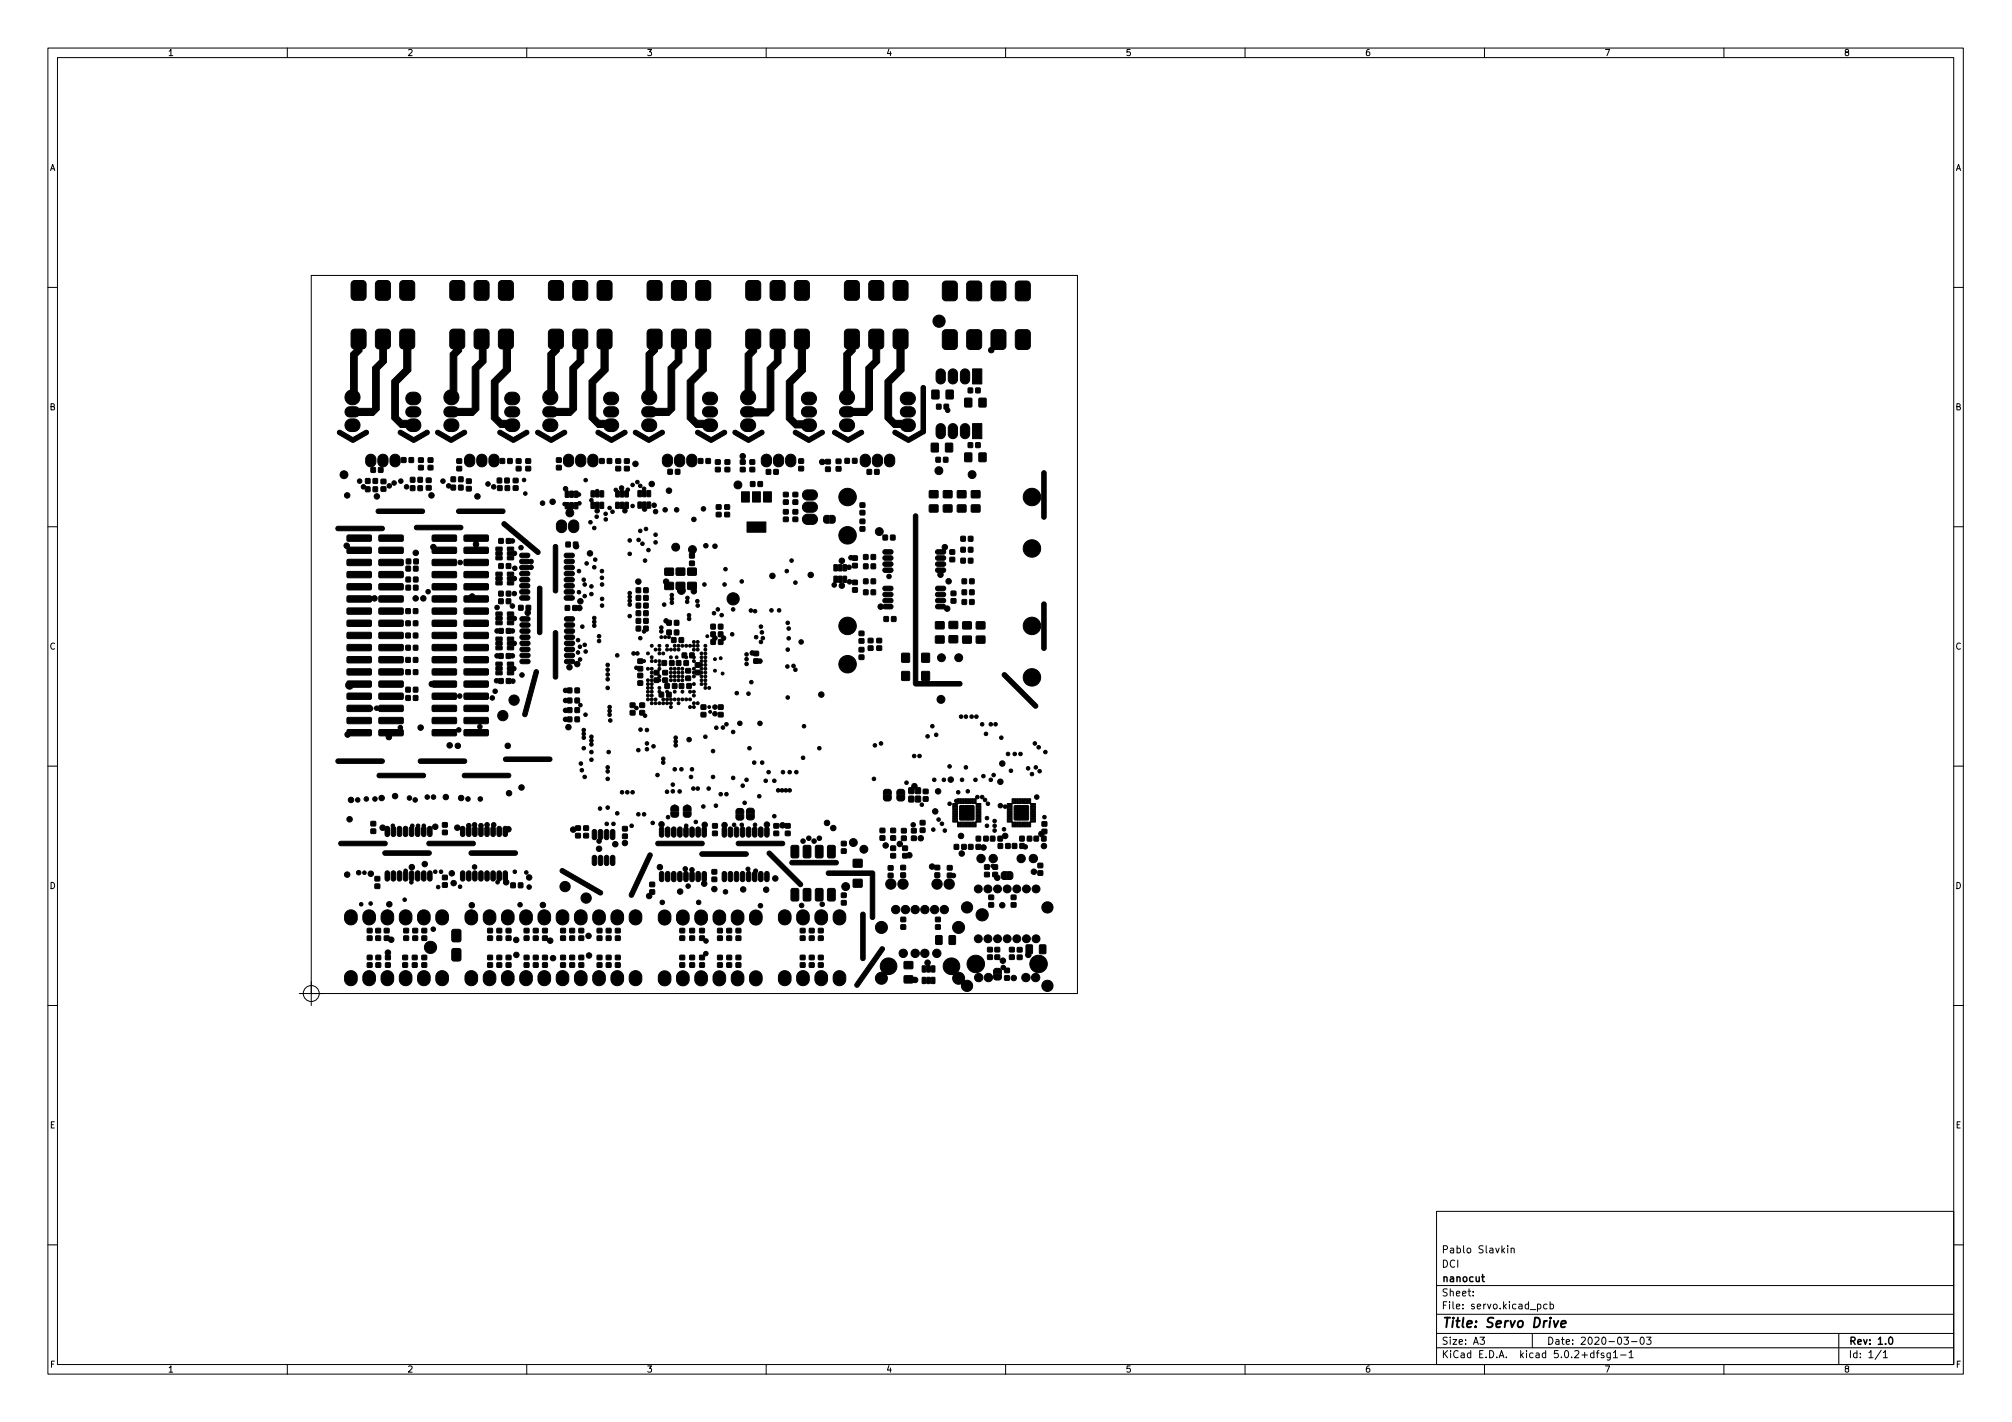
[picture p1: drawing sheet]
<svg xmlns="http://www.w3.org/2000/svg" width="420mm" height="297mm" viewBox="0 0 420 297" stroke-linecap="round" stroke-linejoin="round" font-family="sans-serif">
<defs><g id="words">
<text font-size="2.8" x="301" y="277.3">Title: Servo Drive</text>
<g font-size="2.1">
<text x="301" y="261.8">Pablo Slavkin</text>
<text x="301" y="267.8">nanocut</text>
<text x="301" y="264.8">DCI</text>
<text x="301" y="273.5">File: servo.kicad_pcb</text>
<text x="301" y="270.8">Sheet:</text>
<text x="301" y="280.9">Size: A3</text>
<text x="323" y="280.9">Date: 2020-03-03</text>
<text x="386" y="280.9">Rev: 1.0</text>
<text x="301" y="283.7">KiCad E.D.A. kicad 5.0.2+dfsg1-1</text>
<text x="386" y="283.7">Id: 1/1</text>
</g>
<g font-size="1.8">
<text x="35" y="11.7">1</text>
<text x="85" y="11.7">2</text>
<text x="135" y="11.7">3</text>
<text x="185" y="11.7">4</text>
<text x="235" y="11.7">5</text>
<text x="285" y="11.7">6</text>
<text x="335" y="11.7">7</text>
<text x="385" y="11.7">8</text>
<text x="10.3" y="35.7">A</text>
<text x="408.3" y="35.7">A</text>
<text x="10.3" y="85.7">B</text>
<text x="408.3" y="85.7">B</text>
<text x="10.3" y="135.7">C</text>
<text x="408.3" y="135.7">C</text>
<text x="10.3" y="185.7">D</text>
<text x="408.3" y="185.7">D</text>
<text x="10.4" y="235.7">E</text>
<text x="408.4" y="235.7">E</text>
<text x="10.4" y="285.7">F</text>
<text x="35" y="286.7">1</text>
<text x="85" y="286.7">2</text>
<text x="135" y="286.7">3</text>
<text x="185" y="286.7">4</text>
<text x="235" y="286.7">5</text>
<text x="285" y="286.7">6</text>
<text x="335" y="286.7">7</text>
<text x="385" y="286.7">8</text>
<text x="408.4" y="285.7">F</text>
</g>
</g></defs>
<g fill="none" stroke="#000" stroke-width=".21">
<path d="M10 10h400v277h-400zM12 12h396v273h-396zM60 10v2M110 10v2M160 10v2M210 10v2M260 10v2M310 10v2M360 10v2M10 60h2M408 60h2M10 110h2"/>
<path d="M408 110h2M10 160h2M408 160h2M10 210h2M62.5 207.5h162.5v-150h-160v152.5M408 210h2M300 253h108v32h-108zM10 260h2M300 278.5h108M300 274.5h108M300 268.5h108M307.6 270.6v.1"/>
<path d="M307.6 269.8v.1M309.1 279.3h.9l-.5 .6 .4 .1v.7l-.2 .1-.6-.1M314.9 260.2v.2M314.9 260.7v1M315.6 260.9l.2-.2 .3 .1 .1 .9M315.6 260.7v1M320 278.5v3M321.1 272.5l.4-.1 .3 .3-.2 .6h-.5M323.1 272.5l-.5-.1-.3 .3 .2 .6h.6M323.7 272.5l.4-.1 .3 .3-.1 .6h-.6M323.7 271.9v1.5M339.1 279.3h1l-.5 .6 .4 .1v.7l-.2 .1-.7-.1"/>
<path d="M342.7 279.4l.1-.1a.8 .8 0 0 1 .6 .8 .8 .8 0 0 1-.6 .7 1 1 0 0 1-.1-1.4zM343.8 279.3h1l-.5 .6 .4 .1v.7l-.2 .1-.7-.1M384 278.5v6.5M408 260h2M60 285v2M110 285v2M160 285v2M210 285v2M260 285v2M300 281.5h108M310 285v2M333.3 282.6h.6"/>
<path d="M333.9 282.1l-.3 .2v1.3M334.9 282.7l-.3-.1-.2 .2v.2l.5 .2v.3h-.5M336.3 282.6v1.2l-.3 .3-.4-.1M336.3 282.7l-.5-.1-.2 .3 .1 .6h.6M336.9 282.5l.5-.4v1.5M336.9 283.6h.9M338.4 283h1.2M340.2 282.5l.4-.4v1.5M340.2 283.6h.9M340.7 280.2h1.2M360 285v2M392.8 282l-1.2 2"/>
<path d="M393.3 282.5l.4-.4v1.5M393.3 283.6h.8"/>
<circle cx="65" cy="207.5" r="1.67"/>
</g>
<path d="M309.4 266.7h.6M309.6 266.2v1.3l.4 .2M394.6 279.4l.2-.1a.8 .8 0 0 1 .5 .8 .8 .8 0 0 1-.5 .7 1 1 0 0 1-.2-1.4z" fill="none" stroke="#000" stroke-width=".3"/>
<path d="M324.5 275.9l.3 1.3 .6-1.3M326 276.6l1-.2-.1-.4-.5-.1-.3 .3-.1 .9h.8" fill="none" stroke="#000" stroke-width=".4"/>
<g fill="#000" stroke="#000" stroke-width=".21">
<path d="M73.5 58.8l.4-.2h1.8a.76 .76 0 0 1 .8 .8v2.6a.76 .76 0 0 1-.8 .7h-1.6a.76 .76 0 0 1-.8-.7v-2.6zM78.6 58.8l.4-.2h1.8a.76 .76 0 0 1 .7 .8v2.6a.76 .76 0 0 1-.7 .7h-1.6a.76 .76 0 0 1-.8-.7v-2.6zM83.7 58.8l.4-.2h1.7a.76 .76 0 0 1 .8 .8v2.6a.76 .76 0 0 1-.8 .7h-1.6a.76 .76 0 0 1-.7-.7v-2.6zM94.1 58.8l.4-.2h1.8a.76 .76 0 0 1 .8 .8v2.6a.76 .76 0 0 1-.8 .7h-1.6a.76 .76 0 0 1-.8-.7v-2.6zM99.2 58.8l.4-.2h1.8a.76 .76 0 0 1 .7 .8v2.6a.76 .76 0 0 1-.7 .7h-1.6a.76 .76 0 0 1-.8-.7v-2.6zM104.3 58.8l.4-.2h1.8a.76 .76 0 0 1 .7 .8v2.6a.76 .76 0 0 1-.7 .7h-1.7a.76 .76 0 0 1-.7-.7v-2.6zM114.7 58.8l.4-.2h1.8a.76 .76 0 0 1 .8 .8v2.6a.76 .76 0 0 1-.8 .7h-1.6a.76 .76 0 0 1-.8-.7v-2.6zM119.8 58.8l.4-.2h1.8a.76 .76 0 0 1 .7 .8v2.6a.76 .76 0 0 1-.7 .7h-1.6a.76 .76 0 0 1-.8-.7v-2.6zM124.9 58.8l.4-.2h1.8a.76 .76 0 0 1 .7 .8v2.6a.76 .76 0 0 1-.7 .7h-1.7a.76 .76 0 0 1-.7-.7v-2.6zM135.3 58.8l.4-.2h1.8a.76 .76 0 0 1 .8 .8v2.6a.76 .76 0 0 1-.8 .7h-1.6a.76 .76 0 0 1-.8-.7v-2.6zM140.4 58.8l.4-.2h1.8a.76 .76 0 0 1 .7 .8v2.6a.76 .76 0 0 1-.7 .7h-1.6a.76 .76 0 0 1-.8-.7v-2.6zM145.5 58.8l.4-.2h1.8a.76 .76 0 0 1 .7 .8v2.6a.76 .76 0 0 1-.7 .7h-1.7a.76 .76 0 0 1-.7-.7v-2.6z"/>
<path d="M156 58.8l.3-.2h1.8a.76 .76 0 0 1 .8 .8v2.6a.76 .76 0 0 1-.8 .7h-1.6a.76 .76 0 0 1-.8-.7v-2.6zM161 58.8l.4-.2h1.8a.76 .76 0 0 1 .7 .8v2.6a.76 .76 0 0 1-.7 .7h-1.6a.76 .76 0 0 1-.8-.7v-2.6zM166.1 58.8l.4-.2h1.8a.76 .76 0 0 1 .7 .8v2.6a.76 .76 0 0 1-.7 .7h-1.6a.76 .76 0 0 1-.8-.7v-2.6zM176.6 58.8l.3-.2h1.8a.76 .76 0 0 1 .8 .8v2.6a.76 .76 0 0 1-.8 .7h-1.6a.76 .76 0 0 1-.8-.7v-2.6zM181.6 58.8l.4-.2h1.8a.76 .76 0 0 1 .8 .8v2.6a.76 .76 0 0 1-.8 .7h-1.6a.76 .76 0 0 1-.8-.7v-2.6zM186.7 58.8l.4-.2h1.8a.76 .76 0 0 1 .7 .8v2.6a.76 .76 0 0 1-.7 .7h-1.6a.76 .76 0 0 1-.8-.7v-2.6zM197 58.9l.4-.2h1.8a.76 .76 0 0 1 .7 .8v2.6a.76 .76 0 0 1-.7 .7h-1.7a.76 .76 0 0 1-.7-.7v-2.6zM202.1 58.9l.4-.2h1.7a.76 .76 0 0 1 .8 .8v2.6a.76 .76 0 0 1-.8 .7h-1.6a.76 .76 0 0 1-.7-.7v-2.6zM207.2 58.9l.4-.2h1.7a.76 .76 0 0 1 .8 .8v2.6a.76 .76 0 0 1-.8 .7h-1.6a.76 .76 0 0 1-.8-.7v-2.6zM212.2 58.9l.4-.2h1.8a.76 .76 0 0 1 .8 .8v2.6a.76 .76 0 0 1-.8 .7h-1.6a.76 .76 0 0 1-.8-.7v-2.6zM73.5 69l.4-.2h1.8a.76 .76 0 0 1 .8 .7v2.6a.91 .91 0 0 1-.9 .8v.5l-1 1v7.4a1.59 1.59 0 0 1 0 2.4 1.59 1.59 0 0 1-2.4-.5 1.59 1.59 0 0 1 1-2.3v-7.6l.8-.9a.75 .75 0 0 1-.7-.8v-2.6zM78.6 69l.4-.2h1.8a.76 .76 0 0 1 .7 .7v2.6a.92 .92 0 0 1-.8 .8v2.8l-1.5 1.5v8.4l-1.2 1.2h-3.1l-.6 .3h-1.2a1.07 1.07 0 0 1-1.1-1.1 1.07 1.07 0 0 1 1.1-1h1.2l.6 .3h2.9v-8.6l1.5-1.5v-2.3a1.23 1.23 0 0 1-.9-.8v-2.6z"/>
<path d="M83.7 69l.4-.2h1.7a.76 .76 0 0 1 .8 .7v2.6a.99 .99 0 0 1-.8 .8v4.6l-2.6 2.6v6.9l.8 .8h1.2a1.64 1.64 0 0 1 2.7 1 1.62 1.62 0 0 1-1.4 1.4 1.62 1.62 0 0 1-1.7-.9h-1.2l-1.8-1.8v-8l2.5-2.5v-4.1a.76 .76 0 0 1-.8-.8v-2.6zM94.1 69l.4-.2h1.8a.76 .76 0 0 1 .8 .7v2.6a.87 .87 0 0 1-.7 .8v.5l-1 1v7.5a1.59 1.59 0 0 1-.3 2.4 1.59 1.59 0 0 1-2.4-.8 1.59 1.59 0 0 1 1.3-2.1v-7.6l.8-.9a1.2 1.2 0 0 1-.9-.8v-2.6zM99.2 69l.4-.2h1.8a.76 .76 0 0 1 .7 .7v2.6a.82 .82 0 0 1-.6 .8v2.8l-1.5 1.5v8.4l-1.2 1.2h-3.3l-.5 .3h-1.3a1.07 1.07 0 0 1-1-1.1 1.07 1.07 0 0 1 1-1h1.3l.6 .3h3v-8.6l1.5-1.5v-2.3a.83 .83 0 0 1-1.1-.8v-2.6zM104.3 69l.4-.2h1.8a.76 .76 0 0 1 .7 .7v2.6a.82 .82 0 0 1-.6 .8v4.6l-2.6 2.6v6.9l.8 .8h1.1a1.64 1.64 0 0 1 2.6 1 1.62 1.62 0 0 1-1.3 1.4 1.62 1.62 0 0 1-1.7-.9h-1.1l-1.8-1.8v-8l2.5-2.5v-4.1a1.1 1.1 0 0 1-1-.8v-2.6zM114.7 69l.4-.2h1.8a.76 .76 0 0 1 .8 .7v2.6a.91 .91 0 0 1-.9 .8v.5l-1 1v7.3a1.59 1.59 0 0 1 .2 2.4 1.59 1.59 0 0 1-2.4-.3 1.59 1.59 0 0 1 .8-2.3v-7.7l.8-.9a.75 .75 0 0 1-.7-.8v-2.6zM119.8 69l.4-.2h1.8a.76 .76 0 0 1 .7 .7v2.6a.91 .91 0 0 1-.8 .8v2.8l-1.5 1.5v8.4l-1.2 1.2h-3l-.6 .3h-1.2a1.07 1.07 0 0 1-1.1-1.1 1.07 1.07 0 0 1 1.1-1h1.2l.6 .3h2.8v-8.6l1.5-1.5v-2.3a.77 .77 0 0 1-.9-.8v-2.6zM124.9 69l.4-.2h1.8a.76 .76 0 0 1 .7 .7v2.6a.92 .92 0 0 1-.8 .8v4.6l-2.6 2.6v6.9l.8 .8h1.4a1.64 1.64 0 0 1 2.6 1 1.62 1.62 0 0 1-1.3 1.4 1.62 1.62 0 0 1-1.8-.9h-1.3l-1.8-1.8v-8l2.5-2.5v-4.1a.76 .76 0 0 1-.8-.8v-2.6zM135.3 69l.4-.2h1.8a.76 .76 0 0 1 .8 .7v2.6a1.22 1.22 0 0 1-1 .8v.5l-1 1v7.2a1.59 1.59 0 0 1 .5 2.4 1.59 1.59 0 0 1-2.5-.1 1.59 1.59 0 0 1 .6-2.4v-7.7l.8-.9a.77 .77 0 0 1-.6-.8v-2.6zM140.4 69l.4-.2h1.8a.76 .76 0 0 1 .7 .7v2.6a1.26 1.26 0 0 1-.9 .8v2.8l-1.5 1.5v8.4l-1.2 1.2h-2.8l-.6 .3h-1.3a1.07 1.07 0 0 1-1-1.1 1.07 1.07 0 0 1 1-1h1.3l.6 .3h2.6v-8.6l1.5-1.5v-2.3a.76 .76 0 0 1-.8-.8v-2.6zM145.5 69l.4-.2h1.8a.76 .76 0 0 1 .7 .7v2.6a1.19 1.19 0 0 1-.9 .8v4.6l-2.6 2.6v6.9l.8 .8h1.5a1.64 1.64 0 0 1 2.7 1 1.62 1.62 0 0 1-1.4 1.4 1.62 1.62 0 0 1-1.7-.9h-1.5l-1.8-1.8v-8l2.5-2.5v-4.1a.75 .75 0 0 1-.7-.8v-2.6zM156 69l.3-.2h1.8a.76 .76 0 0 1 .8 .7v2.6a.9 .9 0 0 1-.9 .8v.6l-1 1v7.1a1.59 1.59 0 0 1 .4 2.4 1.59 1.59 0 0 1-2.5-.1 1.59 1.59 0 0 1 .7-2.4v-7.6l.9-1a.77 .77 0 0 1-.8-.8v-2.6zM161 69l.4-.2h1.8a.76 .76 0 0 1 .7 .7v2.6a.91 .91 0 0 1-.8 .8v2.9l-1.5 1.5v8.4l-1.2 1.2h-3l-.5 .2h-1.2a1.07 1.07 0 0 1-1-1.1 1.07 1.07 0 0 1 1-1h1.2l.7 .4h2.6v-8.6l1.5-1.5v-2.4a.77 .77 0 0 1-.9-.8v-2.6z"/>
<path d="M166.1 69l.4-.2h1.8a.76 .76 0 0 1 .7 .7v2.6a.92 .92 0 0 1-.8 .8v4.7l-2.6 2.6v6.9l.8 .8h1.3a1.78 1.78 0 0 1 2.7 .4 1.46 1.46 0 0 1-.4 1.6 1.46 1.46 0 0 1-1.6 .2l-.5-.2-.4-.5h-1.5l-1.8-1.8v-8l2.5-2.5v-4.2a.76 .76 0 0 1-.8-.8v-2.6zM176.6 69l.3-.2h1.8a.76 .76 0 0 1 .8 .7v2.6a.9 .9 0 0 1-.9 .8v.5l-1 1v7.2a1.59 1.59 0 0 1 .5 2.4 1.59 1.59 0 0 1-2.5 0 1.59 1.59 0 0 1 .6-2.5v-7.7l.8-.9a.75 .75 0 0 1-.7-.8v-2.6zM181.6 69l.4-.2h1.8a.76 .76 0 0 1 .8 .7v2.6a.91 .91 0 0 1-.9 .8v2.8l-1.5 1.5v8.4l-1.2 1.2h-2.8l-.6 .3h-1.3a1.07 1.07 0 0 1-1-1.1 1.07 1.07 0 0 1 1-1h1.3l.6 .3h2.6v-8.6l1.5-1.5v-2.3a.77 .77 0 0 1-.9-.8v-2.6zM186.7 69l.4-.2h1.8a.76 .76 0 0 1 .7 .7v2.6a.92 .92 0 0 1-.8 .8v4.6l-2.6 2.6v6.9l.8 .8h1.5a1.64 1.64 0 0 1 2.7 1 1.62 1.62 0 0 1-1.4 1.4 1.62 1.62 0 0 1-1.7-.9h-1.5l-1.8-1.8v-8l2.5-2.5v-4.1a.76 .76 0 0 1-.8-.8v-2.6zM195.8 77.3a.97 .97 0 0 1 1-.2 .97 .97 0 0 1 .6 .9v1.3a.97 .97 0 0 1-1 .9 .97 .97 0 0 1-.9-.9v-1.5zM198.3 77.3a.97 .97 0 0 1 1-.2 .97 .97 0 0 1 .7 .9v1.3a.97 .97 0 0 1-1 .9 .97 .97 0 0 1-1-.9v-1.5zM197 69.1l.4-.2h1.8a.76 .76 0 0 1 .7 .7v2.6a.76 .76 0 0 1-.7 .8h-1.7a.76 .76 0 0 1-.7-.8v-2.6zM200.8 77.3a.97 .97 0 0 1 1.1-.2 .97 .97 0 0 1 .6 .9v1.3a.97 .97 0 0 1-1 .9 .97 .97 0 0 1-.9-.9v-1.5zM202.1 69.1l.4-.2h1.7a.76 .76 0 0 1 .8 .7v2.6a.76 .76 0 0 1-.8 .8h-1.6a.76 .76 0 0 1-.7-.8v-2.6zM207.2 69.1l.4-.2h1.7a.76 .76 0 0 1 .8 .7v2.6a.76 .76 0 0 1-.8 .8h-1.7a.59 .59 0 0 1-.5 .7 .59 .59 0 0 1-.7-.6 .59 .59 0 0 1 .6-.6l-.1-2.9zM212.2 69.1l.4-.2h1.8a.76 .76 0 0 1 .8 .7v2.6a.76 .76 0 0 1-.8 .8h-1.6a.76 .76 0 0 1-.8-.8v-2.6zM72.4 87.9a1.56 1.56 0 0 1 1.9-.3 1.56 1.56 0 0 1 .8 1.7 1.57 1.57 0 0 1-1.9 .8 1.57 1.57 0 0 1-1.1-1.8z"/>
<path d="M70.6 90l.5-.1 2.6 1.5 2.6-1.5a.47 .47 0 0 1 .6 .2 .47 .47 0 0 1-.2 .6l-3.1 1.7-3-1.7-.2-.3zM76.4 100h.8v1h-.8zM76.7 95.2a1.07 1.07 0 0 1 1.1-.3 1.07 1.07 0 0 1 .7 1v.6a1.07 1.07 0 0 1-1.1 1 1.07 1.07 0 0 1-1-1v-.8zM77.5 97.7h.9v.9h-.9zM77.9 100h.9v1h-.9zM79.1 97.7h.8v.9h-.8zM79.2 95.2a1.07 1.07 0 0 1 1.2-.3 1.07 1.07 0 0 1 .6 1v.6a1.07 1.07 0 0 1-1 1 1.07 1.07 0 0 1-1.1-1v-.8zM81.7 95.2a1.07 1.07 0 0 1 1.2-.3 1.07 1.07 0 0 1 .7 1v.6a1.07 1.07 0 0 1-1.1 1 1.07 1.07 0 0 1-1.1-1l.1-.8zM83.9 95.6h.9v1h-.9zM85.4 95.6h.9v1h-.9zM85.7 99.7h.9v1h-.9zM85.1 82.3a1.56 1.56 0 0 1 1.9-.3 1.56 1.56 0 0 1 .8 1.8 1.53 1.53 0 0 1-1.8 .8 1.32 1.32 0 0 1-1.2-.9 1.32 1.32 0 0 1 .3-1.4z"/>
<path d="M85.1 85.3l.5-.3h1.3a1.07 1.07 0 0 1 1 1 1.07 1.07 0 0 1-1 1.1h-1.1a1.07 1.07 0 0 1-1-.7 1.07 1.07 0 0 1 .3-1.1zM87.3 99.7h.9v1h-.9zM87.4 97.2h1v.9h-1zM87.4 95.7h1v.8h-1zM83.3 90l.5-.1 2.6 1.5 2.6-1.5a.47 .47 0 0 1 .6 .2 .47 .47 0 0 1-.2 .6l-3.1 1.7-3-1.7-.2-.3zM89 99.9h1v.9h-1zM89.4 97.2h1v.9h-1zM89.4 95.7h1v.8h-1zM93.1 87.9a1.56 1.56 0 0 1 1.9-.3 1.56 1.56 0 0 1 .7 1.7 1.57 1.57 0 0 1-1.9 .8 1.57 1.57 0 0 1-1-1.8zM94.2 99.6h.9v1h-.9zM95.4 97.4h1v.9h-1zM95.4 95.9h1v.8h-1z"/>
<path d="M95.8 99.6h.9v1h-.9zM91.1 90l.5-.1 2.6 1.5 2.6-1.5a.47 .47 0 0 1 .6 .2 .47 .47 0 0 1-.2 .6l-3.1 1.7-3-1.7-.2-.3zM97.3 95.2a1.07 1.07 0 0 1 1.2-.3 1.07 1.07 0 0 1 .7 1v.6a1.07 1.07 0 0 1-1.1 1 1.07 1.07 0 0 1-1.1-1v-.8zM99.9 95.2a1.07 1.07 0 0 1 1.1-.3 1.07 1.07 0 0 1 .7 1v.6a1.07 1.07 0 0 1-1.1 1 1.07 1.07 0 0 1-1-1v-.8zM102.4 95.2a1.07 1.07 0 0 1 1.1-.3 1.07 1.07 0 0 1 .7 1v.6a1.07 1.07 0 0 1-1 1 1.07 1.07 0 0 1-1.1-1v-.8zM103.9 99.9h.8v1h-.8zM104.5 95.8h.9v1h-.9zM105.4 99.9h.9v1h-.9zM106 95.8h.9v1h-.9zM105.8 82.3a1.56 1.56 0 0 1 1.9-.3 1.56 1.56 0 0 1 .7 1.8 1.53 1.53 0 0 1-1.7 .8 1.32 1.32 0 0 1-1.2-.9 1.32 1.32 0 0 1 .3-1.4zM105.7 85.3l.6-.3h1.2a1.07 1.07 0 0 1 1 1 1.07 1.07 0 0 1-1 1.1h-1.1a1.07 1.07 0 0 1-.9-.7 1.07 1.07 0 0 1 .2-1.1zM107.2 99.9h1v.9h-1z"/>
<path d="M107.8 97.4h1v.9h-1zM107.8 95.9h1v.8h-1zM104.1 90l.5-.1 2.6 1.5 2.6-1.5a.47 .47 0 0 1 .6 .2 .47 .47 0 0 1-.2 .6l-3.1 1.7-3-1.7-.2-.3zM109.8 97.4h1v.9h-1zM109.8 95.9h1v.8h-1zM113.7 87.9a1.56 1.56 0 0 1 1.9-.3 1.56 1.56 0 0 1 .8 1.7 1.57 1.57 0 0 1-1.9 .8 1.57 1.57 0 0 1-1.1-1.8zM116.2 97.2h1v.9h-1zM116.2 95.7h1v.8h-1zM112 90l.5-.1 2.6 1.5 2.6-1.5a.47 .47 0 0 1 .6 .2 .47 .47 0 0 1-.2 .6l-3.1 1.7-3-1.7-.2-.3zM118 95.2a1.07 1.07 0 0 1 1.1-.3 1.07 1.07 0 0 1 .7 1v.6a1.07 1.07 0 0 1-1.1 1 1.07 1.07 0 0 1-1-1v-.8zM120.5 95.2a1.07 1.07 0 0 1 1.2-.3 1.07 1.07 0 0 1 .6 1v.6a1.07 1.07 0 0 1-1 1 1.07 1.07 0 0 1-1.1-1v-.8zM123.1 95.2a1.07 1.07 0 0 1 1.1-.3 1.07 1.07 0 0 1 .7 1v.6a1.07 1.07 0 0 1-1.1 1 1.07 1.07 0 0 1-1.1-1l.1-.8z"/>
<path d="M125.3 95.8h.8v1h-.8zM126.8 95.8h.9v1h-.9zM126.4 82.3a1.56 1.56 0 0 1 1.9-.3 1.56 1.56 0 0 1 .8 1.8 1.53 1.53 0 0 1-1.8 .8 1.32 1.32 0 0 1-1.2-.9 1.32 1.32 0 0 1 .3-1.4zM126.4 85.3l.5-.3h1.3a1.07 1.07 0 0 1 1 1 1.07 1.07 0 0 1-1 1.1h-1.1a1.07 1.07 0 0 1-1-.7 1.07 1.07 0 0 1 .3-1.1zM128.6 97.4h1v.9h-1zM128.6 95.9h1v.8h-1zM124.6 90l.5-.1 2.6 1.5 2.6-1.5a.47 .47 0 0 1 .6 .2 .47 .47 0 0 1-.2 .6l-3.1 1.7-3-1.7-.2-.3zM130.4 97.4h1v.9h-1zM130.4 95.9h1v.8h-1zM134.4 87.9a1.56 1.56 0 0 1 1.9-.3 1.56 1.56 0 0 1 .7 1.7 1.57 1.57 0 0 1-1.9 .8 1.57 1.57 0 0 1-1-1.8zM132.4 90l.5-.1 2.6 1.5 2.6-1.5a.47 .47 0 0 1 .6 .2 .47 .47 0 0 1-.2 .6l-3.1 1.7-3-1.7-.2-.3zM138.6 95.2a1.07 1.07 0 0 1 1.2-.3 1.07 1.07 0 0 1 .7 1v.6a1.07 1.07 0 0 1-1.1 1 1.07 1.07 0 0 1-1.1-1v-.8z"/>
<path d="M139.5 98.1h.9v.9h-.9zM141.1 98.1h.8v.9h-.8zM141.2 95.2a1.07 1.07 0 0 1 1.1-.3 1.07 1.07 0 0 1 .7 1v.6a1.07 1.07 0 0 1-1.1 1 1.07 1.07 0 0 1-1-1v-.8zM143.7 95.2a1.07 1.07 0 0 1 1.2-.3 1.07 1.07 0 0 1 .6 1v.6a1.07 1.07 0 0 1-1 1 1.07 1.07 0 0 1-1.1-1v-.8zM145.9 95.8h.9v1h-.9zM147.4 95.8h.9v1h-.9zM147.1 82.3a1.56 1.56 0 0 1 1.9-.3 1.56 1.56 0 0 1 .7 1.8 1.53 1.53 0 0 1-1.7 .8 1.32 1.32 0 0 1-1.2-.9 1.32 1.32 0 0 1 .3-1.4zM147 85.3l.6-.3h1.2a1.07 1.07 0 0 1 1 1 1.07 1.07 0 0 1-1 1.1h-1.1a1.07 1.07 0 0 1-.9-.7 1.07 1.07 0 0 1 .2-1.1zM149.4 97.6h1v.9h-1zM149.4 96.1h1v.8h-1zM145.4 90l.5-.1 2.6 1.5 2.6-1.5a.47 .47 0 0 1 .6 .2 .47 .47 0 0 1-.2 .6l-3.1 1.7-3-1.7-.2-.3zM151.4 97.6h1v.9h-1z"/>
<path d="M151.4 96.1h1v.8h-1zM154.6 97.6h1v.9h-1zM154.6 96.1h1v.8h-1zM155 87.9a1.56 1.56 0 0 1 1.9-.3 1.56 1.56 0 0 1 .8 1.7 1.57 1.57 0 0 1-1.9 .8 1.57 1.57 0 0 1-1-1.8zM156.6 97.6h1v.9h-1zM156.6 96.1h1v.8h-1zM153.2 90l.5-.1 2.6 1.5 2.6-1.5a.47 .47 0 0 1 .6 .2 .47 .47 0 0 1-.2 .6l-3.1 1.7-3-1.7-.2-.3zM159.3 95.2a1.07 1.07 0 0 1 1.1-.3 1.07 1.07 0 0 1 .7 1v.6a1.07 1.07 0 0 1-1.1 1 1.07 1.07 0 0 1-1-1v-.8zM160 98.1h.9v.9h-.9zM161.6 98.1h.9v.9h-.9zM161.8 95.2a1.07 1.07 0 0 1 1.2-.3 1.07 1.07 0 0 1 .7 1v.6a1.07 1.07 0 0 1-1.1 1 1.07 1.07 0 0 1-1.1-1v-.8zM164.4 95.2a1.07 1.07 0 0 1 1.1-.3 1.07 1.07 0 0 1 .7 1v.6a1.07 1.07 0 0 1-1.1 1 1.07 1.07 0 0 1-1-1v-.8z"/>
<path d="M166.8 97.4h1v.9h-1zM166.8 95.9h1v.8h-1zM167.7 82.3a1.56 1.56 0 0 1 1.9-.3 1.56 1.56 0 0 1 .8 1.8 1.53 1.53 0 0 1-1.8 .8 1.32 1.32 0 0 1-1.2-.9 1.32 1.32 0 0 1 .3-1.4zM167.7 85.3l.5-.3h1.3a1.07 1.07 0 0 1 1 1 1.07 1.07 0 0 1-1 1.1h-1.1a1.07 1.07 0 0 1-1-.7 1.07 1.07 0 0 1 .3-1.1zM165.8 90l.5-.1 2.6 1.5 2.6-1.5a.47 .47 0 0 1 .6 .2 .47 .47 0 0 1-.2 .6l-3.1 1.7-3-1.7-.2-.3zM171.3 96.1a.72 .72 0 0 1 1 .3l.2-.5h.8l.1 .2v.7l-.1 .1h-.8l-.2-.3a.58 .58 0 0 1-.8 .4 .58 .58 0 0 1-.2-.9zM172.4 97.6h1v.9h-1zM174.6 97.5h1v.9h-1zM174.6 95.9h1v.9h-1zM176.5 95.8h.9v.9h-.9zM175.7 87.9a1.56 1.56 0 0 1 1.9-.3 1.56 1.56 0 0 1 .8 1.7 1.57 1.57 0 0 1-2 .8 1.57 1.57 0 0 1-1-1.8zM178 95.8h.9v.9h-.9z"/>
<path d="M174 90l.5-.1 2.6 1.5 2.6-1.5a.47 .47 0 0 1 .6 .2 .47 .47 0 0 1-.2 .6l-3.1 1.7-3-1.7-.2-.3zM179.9 95.2a1.07 1.07 0 0 1 1.2-.3 1.07 1.07 0 0 1 .7 1v.6a1.07 1.07 0 0 1-1.1 1 1.07 1.07 0 0 1-1.1-1v-.8zM181.1 98.1h.9v.9h-.9zM182.7 98.1h.9v.9h-.9zM182.5 95.2a1.07 1.07 0 0 1 1.1-.3 1.07 1.07 0 0 1 .7 1v.6a1.07 1.07 0 0 1-1.1 1 1.07 1.07 0 0 1-1-1v-.8zM185 95.2a1.07 1.07 0 0 1 1.2-.3 1.07 1.07 0 0 1 .6 1v.6a1.07 1.07 0 0 1-1 1 1.07 1.07 0 0 1-1.1-1v-.8zM188.4 82.3a1.56 1.56 0 0 1 1.9-.3 1.56 1.56 0 0 1 .8 1.8 1.53 1.53 0 0 1-1.8 .8 1.32 1.32 0 0 1-1.2-.9 1.32 1.32 0 0 1 .3-1.4zM188.3 85.3l.6-.3h1.2a1.07 1.07 0 0 1 1.1 1 1.07 1.07 0 0 1-1.1 1.1h-1.1a1.07 1.07 0 0 1-.9-.7 1.07 1.07 0 0 1 .2-1.1zM192.5 80.7l.5-.1 .3 .4-.1 9.5-3.5 1.9-3-1.7a.47 .47 0 0 1-.2-.6 .47 .47 0 0 1 .6-.2l2.6 1.5 2.6-1.5v-8.9zM194.5 92.6l1.5 .1-.1 1.7-1.4-.1zM194.6 81.5l1.5 .1-.1 1.7-1.4-.1zM195.5 95.6h.9v.9h-.9z"/>
<path d="M195.6 84.5h.9v.9h-.9zM195.8 88.8a.97 .97 0 0 1 1-.2 .97 .97 0 0 1 .6 .8v1.3a.97 .97 0 0 1-1 .9 .97 .97 0 0 1-.9-.9v-1.4zM197 95.6h.9v.9h-.9zM197.2 84.5h.9v.8a.49 .49 0 0 1 .2 .6 .49 .49 0 0 1-.6 .2 .49 .49 0 0 1-.3-.6l-.3-.2zM197.5 92.6l1.4 .1v1.7l-1.5-.1zM197.6 81.5l1.5 .1-.1 1.7-1.4-.1zM198.3 88.8a.97 .97 0 0 1 1-.2 .97 .97 0 0 1 .7 .8v1.3a.97 .97 0 0 1-1 .9 .97 .97 0 0 1-1-.9v-1.4zM200.8 88.8a.97 .97 0 0 1 1.1-.2 .97 .97 0 0 1 .6 .8v1.3a.97 .97 0 0 1-1 .9 .97 .97 0 0 1-.9-.9v-1.4zM201.5 94.6l1.4 .1v1.7h-1.4zM201.5 83.2l1.4 .1v1.7l-1.4-.1zM202.2 92.5h.9v1h-.9zM202.2 81.1h.9v.9h-.9z"/>
<path d="M203.8 92.5h.9v1h-.9zM203.8 81.1h.9v.9h-.9zM203.1 88.5h1.9v3.1h-1.9zM203.1 77.1h1.9v3.1h-1.9zM204.5 94.6l1.4 .1-.1 1.7h-1.4zM204.5 83.2l1.4 .1-.1 1.7-1.4-.1zM217.7 98.5l.5-.1 .3 .4v9.2a.47 .47 0 0 1-.5 .5 .47 .47 0 0 1-.5-.5v-9.2zM72 113.6a.63 .63 0 0 1 .7 0 .63 .63 0 0 1 .3 .7h4.3l.3 .2v.9l-.3 .2h-4.6l-.3-.2v-.8a.61 .61 0 0 1-.5-.4 .61 .61 0 0 1 .1-.6zM75.5 101.4a.57 .57 0 0 1 .9 .3h.8l.1 .9-.9 .1-.1-.7a.48 .48 0 0 1-.7 0 .48 .48 0 0 1-.1-.6zM72.5 119.5l4.8-.1 .3 .2v.9l-.3 .2h-4.6l-.3-.2zM72.5 116.9l4.8-.1 .3 .3v.8l-.3 .3h-4.6l-.3-.3zM72.5 111.8l4.8-.1 .3 .3v.8l-.3 .3h-4.6l-.3-.3z"/>
<path d="M77.9 101.7h.9v1h-.9zM70.3 110.1l.3-.2h9.2a.47 .47 0 0 1 .5 .5 .47 .47 0 0 1-.5 .5h-9.2l-.4-.3zM79.6 101.7h1v.9h-1zM79.6 100.1h1v.9h-1zM79.2 119.5l4.8-.1 .2 .2v.9l-.3 .2h-4.6l-.2-.2zM79.2 116.9l4.8-.1 .2 .3v.8l-.3 .3h-4.6l-.2-.3zM79.2 114.4l4.8-.1 .2 .2v.9l-.3 .2h-4.6l-.2-.2zM79.2 111.8l4.8-.1 .2 .3v.8l-.3 .3h-4.6l-.2-.3zM84.8 118.3h.9v1h-.9zM84.9 116.8h.8v1h-.8zM85.7 101.5h.9v1h-.9zM86.4 118.3h.9v1h-.9z"/>
<path d="M86.4 116.8h.9v1h-.9zM87.3 101.5h.9v1h-.9zM78.7 106.5l.3-.2h9.2a.47 .47 0 0 1 .5 .5 .47 .47 0 0 1-.5 .5h-9.2l-.4-.3zM89 101.5h1v.8h-1zM90.1 113.9a.64 .64 0 0 1 1 .4h4l.3 .2v.9l-.4 .2h-4.5l-.3-.2-.1-.7a.57 .57 0 0 1 0-.8zM93.3 101.2a.58 .58 0 0 1 .9 .2h.9v.9l-.1 .1h-.7l-.2-.6a.49 .49 0 0 1-.7 .1 .49 .49 0 0 1-.1-.7zM90.3 119.5l4.8-.1 .3 .2v.9l-.4 .2h-4.5l-.3-.2zM90.3 116.9l4.8-.1 .3 .3v.8l-.4 .3h-4.5l-.3-.3zM90.3 111.8l4.8-.1 .3 .3v.8l-.4 .3h-4.5l-.3-.3zM86.7 109.9l.3-.2h9.2a.47 .47 0 0 1 .5 .5 .47 .47 0 0 1-.5 .5h-9.2l-.4-.3zM95.8 101.4h.9v.9h-.9zM97.4 101.6h1v.9h-1z"/>
<path d="M97.4 100.1h1v.8h-1zM97 119.5l4.8-.1 .2 .2v.9l-.3 .2h-4.6l-.2-.2zM97 116.9l4.8-.1 .2 .3v.8l-.3 .3h-4.6l-.2-.3zM97 111.8l4.7-.1 .3 .2v.9l-.2 .3h-2.2a.65 .65 0 0 1 .1 1.2h2.1l.2 .2v.9l-.3 .2h-4.5l-.3-.1v-.9l.1-.3 2.1-.1a.66 .66 0 0 1 .1-1.1l-2.2-.1-.1-.2zM103.9 101.5h.9v.9h-.9zM103.6 119.6l1.2-.1 .1 .7-1.3 .1zM103.6 116.2h1.2l.1 .7h-1.3zM103.6 115.3l1.2-.1 .1 .7-1.3 .1zM103.6 114.3h1.2l.1 .7h-1.3zM104.2 117.8h.9v.9h-.9zM104.2 112.5h.9v1h-.9zM95.5 106.5l.3-.2h9.2a.47 .47 0 0 1 .5 .5 .47 .47 0 0 1-.5 .5h-9.2l-.4-.3z"/>
<path d="M104.9 109.1l.3-.1 .4 .1 7 5.9a.47 .47 0 0 1 .1 .7 .47 .47 0 0 1-.7 0l-7-5.9-.2-.3zM105.5 101.5h.9v.9h-.9zM105.8 117.8h.8v.9h-.8zM105.8 112.5h.7l.2 .1a.49 .49 0 0 1 .8 .4 .49 .49 0 0 1-.8 .4l-.2 .1h-.7zM106 119.6l1.2-.1 .1 .7-1.3 .1zM106 116.2h1.2l.1 .7h-1.3zM106 114.3h1.2l.1 .7h-1.3zM106 115.3l1.1-.1a.5 .5 0 0 1 .7 .1 .5 .5 0 0 1 0 .7 .5 .5 0 0 1-.7 0h-1.1zM107.2 101.5h1v.9h-1zM108.6 119.5l.4-.1h1.2a.47 .47 0 0 1 .5 .4 .47 .47 0 0 1-.5 .5h-1.4l-.3-.4zM108.6 117l.4-.2h1.2l.3 .2a.49 .49 0 0 1 .7 0 .49 .49 0 0 1 0 .7 .49 .49 0 0 1-.7-.1l-.3 .2-1.4-.1-.3-.3zM108.6 115.7l.4-.2h1.2a.47 .47 0 0 1 .5 .5 .47 .47 0 0 1-.5 .5h-1.4l-.3-.4z"/>
<path d="M108.6 118.2l.4-.1 1.5 .1a.5 .5 0 0 1 .7-.1 .5 .5 0 0 1 0 .7 .5 .5 0 0 1-.7 .1l-.3 .1h-1.4l-.3-.3zM115.7 113.9l.5-.1 .3 .4v9.2a.47 .47 0 0 1-.5 .5 .47 .47 0 0 1-.5-.5v-9.2zM116.5 108.9a1.07 1.07 0 0 1 1.1-.2 1.07 1.07 0 0 1 .7 .9v.6a1.07 1.07 0 0 1-1 1.1 1.07 1.07 0 0 1-1.1-1.1v-.7zM117.7 105h1.1v1.3h.2v-1.3h.7v1.2l-.4 .2a.84 .84 0 0 1 .3 1.3 .84 .84 0 0 1-1.3-.1 .84 .84 0 0 1 .4-1.3h-.6l-.1-.6a.39 .39 0 0 1-.4-.2 .39 .39 0 0 1 .1-.5zM117.8 101.7a.5 .5 0 0 1 .7 .2 .5 .5 0 0 1-.1 .6l.4 .2v1.1l-.1 .1-.7-.1 .1-1.2a.51 .51 0 0 1-.3-.9zM118.2 113.3h.9v.9h-.9zM117.9 119.5l.4-.1h1.2a.47 .47 0 0 1 .5 .4 .47 .47 0 0 1-.5 .5h-1.4l-.3-.4zM117.9 118.2l.4-.1h1.2a.47 .47 0 0 1 .5 .5 .47 .47 0 0 1-.5 .4h-1.4l-.3-.3zM117.9 117l.4-.2h1.2a.47 .47 0 0 1 .5 .5 .47 .47 0 0 1-.5 .5l-1.4-.1-.3-.3zM117.9 115.7l.4-.2h1.2a.47 .47 0 0 1 .5 .5 .47 .47 0 0 1-.5 .5h-1.4l-.3-.4zM119 102.6l.7 .1-.1 1.2-.6-.1zM119 108.9a1.07 1.07 0 0 1 1.2-.2 1.07 1.07 0 0 1 .7 .9v.6a1.07 1.07 0 0 1-1.1 1.1 1.07 1.07 0 0 1-1.1-1.1v-.7z"/>
<path d="M119.8 113.3l.8-.1 .1 .5a.59 .59 0 0 1-.2 .9 .59 .59 0 0 1-.8-.5zM120 102.6h.6l.1 .4a.39 .39 0 0 1 .6 .3 .39 .39 0 0 1-.6 .4l-.1 .2-.7-.1zM120 105h.6a.39 .39 0 0 1 .6-.2 .39 .39 0 0 1 .1 .6 .39 .39 0 0 1-.6 0v.9h-.7zM123.3 104.2a.39 .39 0 0 1 .5 .1 .39 .39 0 0 1-.1 .6l.5 .1v1.1l-.2 .1-.6-.1 .1-1.2a.4 .4 0 0 1-.2-.7zM123.4 102.5l.8 .1-.1 1.2-.7-.1zM124.4 102.4a.44 .44 0 0 1 .7 .3v1.1h-.6zM124.4 104.9l.7 .1v1.1l-.1 .2a.49 .49 0 0 1 0 .7 .49 .49 0 0 1-.7 0 .49 .49 0 0 1 .2-.8l-.2-.1zM125.3 104.9l.8 .1-.1 1.2-.7-.1zM125.3 102.5l.8 .1-.1 1.2-.7-.1zM128.4 102a.47 .47 0 0 1 .6 .5l.3 .1-.1 1.2h-.6l-.1-1.1a.4 .4 0 0 1-.1-.7zM128.6 104.9l.7 .1-.1 1.2-.6-.1zM129.5 101.6a.49 .49 0 0 1 .7 .2 .49 .49 0 0 1-.3 .7l.4 .1v1.1l-.1 .1-.7-.1v-1.1l.2-.2a.51 .51 0 0 1-.2-.8z"/>
<path d="M129.6 104.9l.7 .1-.1 1.2-.7-.1zM130.5 104.9h.6l.1 .1v1.1l-.4 .2a.49 .49 0 0 1-.1 .8 .49 .49 0 0 1-.7-.3 .49 .49 0 0 1 .5-.6zM130.8 102.1a.38 .38 0 0 1 .6 0 .38 .38 0 0 1-.2 .6v1.1h-.7v-1.2l.2-.1zM133.3 104.9h.7l-.1 1.3-.7-.1zM133.3 102.5h.7l-.1 1.3-.7-.1zM134.3 101.8a.41 .41 0 0 1 .5 .1 .41 .41 0 0 1 0 .5l.1 .2v1.1l-.6 .1-.1-1.2 .1-.2-.2-.3zM134.2 104.9h.7v1.1a.5 .5 0 0 1 0 .7 .5 .5 0 0 1-.7 0 .5 .5 0 0 1 0-.7zM135.2 104.9h.7l-.1 1.3-.7-.1zM135.2 102.5h.7l-.1 1.3-.7-.1zM138.9 118.7h1.7v1.4l-1.7 .1zM141.2 118.7h1.7l.1 1.4-1.7 .1zM144.1 114.2a.84 .84 0 0 1 1.2 .2 .84 .84 0 0 1-.4 1.2l.1 .9-.8 .1-.2-.2v-.6l.2-.3a.89 .89 0 0 1-.1-1.3z"/>
<path d="M144 117.2h1v.9h-1zM143.6 118.7h1.7l.1 1.4-1.7 .1zM149.6 107h1v.9h-1zM149.6 105.5h1v.9h-1zM151.4 107h.9v.9h-.9zM151.4 105.5h.9v.9h-.9zM154.8 102.7h1.7v2.2h-1.7zM156.7 100.6h.9v1h-.9zM157.1 102.7h1.7v2.2h-1.7zM158.3 100.6h.9v1h-.9zM156 109h3.9v2.2h-3.9zM159.4 102.7h1.7v2.2h-1.7z"/>
<path d="M163.6 108h1v.9h-1zM163.6 106.5h1v.8h-1zM163.6 104.4h1v.9h-1zM163.6 102.9h1v.8h-1zM165.6 108h1v.9h-1zM165.6 106.5h1v.8h-1zM165.6 104.4h1v.9h-1zM165.6 102.9h1v.8h-1zM167.9 102.6l.5-.3h1.3a1.07 1.07 0 0 1 1 1.1 1.07 1.07 0 0 1-1 1.1h-1.1a1.07 1.07 0 0 1-1-.7 1.07 1.07 0 0 1 .3-1.2zM167.9 105.2l.5-.3h1.3a1.07 1.07 0 0 1 1 1 1.07 1.07 0 0 1-1 1.1h-1.1a1.07 1.07 0 0 1-1-.7 1.07 1.07 0 0 1 .3-1.1zM167.9 107.7l.5-.3h1.3a1.07 1.07 0 0 1 1 1.1 1.07 1.07 0 0 1-1 1h-1.1a1.07 1.07 0 0 1-1-.6 1.07 1.07 0 0 1 .3-1.2zM172.1 107.9l.4-.2h.6v1.6h-.7l-.3-.2-.1-.9z"/>
<path d="M173.3 107.7h.7l.4 .3v.8l-.3 .4-.8 .1zM174.2 118h.7l-.1 1.3-.7-.1zM175.1 118h.7v1.3l-.7-.1zM176.1 118l.6-.1 .1 .4a.49 .49 0 0 1 .8-.2 .49 .49 0 0 1 0 .8 .49 .49 0 0 1-.8-.2l-.1 .5h-.6zM177.3 116.2l.4-.2 1.3 .2v.8l-.8 .1-.2-.2a.49 .49 0 0 1-.6-.1 .49 .49 0 0 1-.1-.6zM178.1 117.7h.9v.9h-.9zM179.6 110h1v.9h-1zM179.6 108.5h1v.8h-1zM179.6 106.6h1v.9h-1zM179.6 105.1h1v.8h-1zM180.4 117.8h.8v1h-.8zM180.4 115.9h.8v.9h-.8z"/>
<path d="M181.9 117.8h.9v1h-.9zM181.9 115.9h.9v.9h-.9zM184.4 111.8h.9v1h-.9zM184.5 118.8l.3-.2h1.2a.47 .47 0 0 1 .5 .5 .47 .47 0 0 1-.5 .5l-1.4-.1-.2-.3zM184.5 117.5l.3-.1h1.2a.47 .47 0 0 1 .5 .4 .47 .47 0 0 1-.5 .5h-1.4l-.2-.4zM184.5 116.2l.3-.1h1.2a.47 .47 0 0 1 .5 .5 .47 .47 0 0 1-.5 .4h-1.4l-.2-.3zM184.5 115l.3-.2h1.2a.47 .47 0 0 1 .5 .5 .47 .47 0 0 1-.5 .5l-1.4-.1-.2-.3zM186 111.8h.9v1h-.9zM190.9 107.5l.5-.1 .3 .4v34.5l8.8 .1a.47 .47 0 0 1 .4 .4 .47 .47 0 0 1-.4 .5h-9.3l-.3-.1-.2-.3v-35.1zM194.1 105.5h1.7l.1 1.4-1.8 .1zM194.1 102.5h1.7l.1 1.4-1.8 .1zM195.5 118.8l.3-.2h1.2a.49 .49 0 0 1 .5 .6 .49 .49 0 0 1-.7 .4 .59 .59 0 0 1 0 .9 .59 .59 0 0 1-.8-.1 .59 .59 0 0 1 0-.8 .5 .5 0 0 1-.6-.2 .5 .5 0 0 1 .1-.6z"/>
<path d="M195.5 117.5l.3-.1h1.2a.47 .47 0 0 1 .5 .4 .47 .47 0 0 1-.5 .5h-1.4l-.2-.4zM195.5 116.2l.3-.1h1.2a.47 .47 0 0 1 .5 .5 .47 .47 0 0 1-.5 .4h-1.4l-.2-.3zM195.5 115l1.4-.2a.59 .59 0 0 1 .1-1 .59 .59 0 0 1 .9 .3 .59 .59 0 0 1-.6 .8 .49 .49 0 0 1 .2 .5 .49 .49 0 0 1-.5 .4l-1.4-.1-.2-.3zM197 105.5h1.7l.1 1.4-1.7 .1zM197 102.5h1.7l.1 1.4-1.7 .1zM198.4 116.4h.9v.9h-.9zM198.4 114.9h.9v.8h-.9zM200.7 116.6h.9v1h-.9zM200.7 114.3h.9v1h-.9zM200.7 112.1h.9v.9h-.9zM199.9 105.5h1.8v1.4l-1.7 .1zM199.9 102.5h1.8v1.4l-1.7 .1z"/>
<path d="M202.3 116.6h.8v1h-.8zM202.3 114.3h.8v1h-.8zM202.3 112.1h.8v.9h-.8zM202.9 105.5h1.7v1.4l-1.7 .1zM202.9 102.5h1.7v1.4l-1.7 .1zM72.5 139.8l4.8-.1 .3 .2v.9l-.3 .2h-4.6l-.3-.2zM72.5 137.2l4.8-.1 .3 .3v.8l-.3 .3h-4.6l-.3-.3zM72.5 134.7l4.8-.1 .3 .3v.8l-.3 .2h-4.6l-.3-.2zM72.5 132.2l4.8-.1 .3 .2v.9l-.3 .2h-4.6l-.3-.2zM72.5 129.6l4.8-.1 .3 .3v.8l-.3 .3h-4.6l-.3-.3zM72.5 127.1l4.8-.1 .3 .2v.9l-.3 .2h-4.6l-.3-.2zM72.5 122l4.8-.1 .3 .3v.8l-.3 .2h-4.6l-.3-.2z"/>
<path d="M72.5 124.5l4.8-.1 .3 .4a.59 .59 0 0 1 .9-.3 .59 .59 0 0 1 0 1 .59 .59 0 0 1-.9-.3v.4l-.3 .2h-4.6l-.3-.3zM79.2 139.8l4.8-.1 .2 .2v.9l-.3 .2h-4.6l-.2-.2zM79.2 137.2l4.8-.1 .2 .3v.8l-.3 .3h-4.6l-.2-.3zM79.2 134.7l4.8-.1 .2 .3v.8l-.3 .2h-4.6l-.2-.2zM79.2 132.2l4.8-.1 .2 .2v.9l-.3 .2h-4.6l-.2-.2zM79.2 129.6l4.8-.1 .2 .3v.8l-.3 .3h-4.6l-.2-.3zM79.2 127.1l4.8-.1 .2 .2v.9l-.3 .2h-4.6l-.2-.2zM79.2 124.5l4.8-.1 .2 .3v.8l-.3 .3h-4.6l-.2-.3zM79.2 122l4.8-.1 .2 .3v.8l-.3 .2h-4.6l-.2-.2zM84.8 139.9h.9v1h-.9zM84.8 137.4h.9v.9h-.9zM84.8 134.8h.9v1h-.9z"/>
<path d="M84.8 132.3h.9v.9h-.9zM84.8 129.7h.9v1h-.9zM84.8 127.2h.9v.9h-.9zM84.8 122.3h.9v.9h-.9zM84.8 120.6h.9v.9h-.9zM86.3 139.9h.9v1h-.9zM86.3 137.4h.9v.9h-.9zM86.3 134.8h.9v1h-.9zM86.3 132.3h.9v.9h-.9zM86.3 129.7h.9v1h-.9zM86.3 127.2h.9v.9h-.9zM86.4 122.3h.9v.9h-.9z"/>
<path d="M86.4 120.6h.9v.9h-.9zM90.3 139.8l4.8-.1 .3 .2v.9l-.4 .2h-4.5l-.3-.2zM90.3 137.2l4.8-.1 .3 .3v.8l-.4 .3h-4.5l-.3-.3zM90.3 134.7l4.8-.1 .3 .3v.8l-.4 .2h-4.5l-.3-.2zM90.3 132.2l4.8-.1 .3 .2v.9l-.4 .2h-4.5l-.3-.2zM90.3 129.6l4.8-.1 .3 .3v.8l-.4 .3h-4.5l-.3-.3zM90.3 127.1l4.8-.1 .3 .2v.9l-.4 .2h-4.5l-.3-.2zM90.3 124.5l4.8-.1 .3 .3v.8l-.4 .3h-4.5l-.3-.3zM90.3 122l4.8-.1 .3 .3v.8l-.4 .2h-4.5l-.3-.2zM97 124.5l1-.1a.62 .62 0 0 1 .6-.4 .62 .62 0 0 1 .6 .4l2.6 .1 .2 .2v.9l-.3 .2h-4.6l-.2-.3zM97 139.8l4.8-.1 .2 .2v.9l-.3 .2h-4.6l-.2-.2zM97 137.2l4.8-.1 .2 .3v.8l-.3 .3h-4.6l-.2-.3z"/>
<path d="M97 134.7l4.8-.1 .2 .3v.8l-.3 .2h-4.6l-.2-.2zM97 132.2l4.8-.1 .2 .2v.9l-.3 .2h-4.6l-.2-.2zM97 129.6l4.8-.1 .2 .3v.8l-.3 .3h-4.6l-.2-.3zM97 127.1l4.8-.1 .2 .2v.9l-.3 .2h-4.6l-.2-.2zM97 122l4.8-.1 .2 .3v.8l-.3 .2h-4.6l-.2-.2zM103.6 139.3h1.2l.1 .6-1.3 .1zM103.6 138.3h1.2l.1 .7-1.3 .1zM103.6 135h1.2l.1 .6-1.3 .1zM103.6 134.1l1.2-.1 .1 .7-1.3 .1zM103.6 133.1h1.2l.1 .6-1.3 .1zM103.6 129.8l1.2-.1 .1 .7-1.3 .1zM103.6 128.8h1.2l.1 .7-1.3 .1z"/>
<path d="M103.6 127.9l1.2-.1 .1 .7-1.3 .1zM103.6 121.5l1.2-.1 .1 .7-1.3 .1zM103.6 120.5h1.2l.1 .6-1.3 .1zM103.4 136.7l.4-.2 1.2 .1v.9l-.7 .1-.2-.2a.49 .49 0 0 1-.6-.1 .49 .49 0 0 1-.1-.6zM104.2 125.1h.9v1h-.9zM104.2 123.5h.9v1h-.9zM103.4 131.5l.9-.3 .8 .1v1h-.8l-.2-.1a.49 .49 0 0 1-.6-.1 .49 .49 0 0 1-.1-.6zM105.7 136.6l.8-.1 .2 .1a.5 .5 0 0 1 .6 .1 .5 .5 0 0 1 0 .6 .5 .5 0 0 1-.6 .1l-.2 .2-.8-.1zM105.7 125.1h.9v1h-.9zM105.7 123.5h.9v1h-.9zM105.8 131.3l.7-.1 .2 .2a.5 .5 0 0 1 .8 .4 .5 .5 0 0 1-.8 .4l-.2 .1h-.7zM106 138.3h1.2l.1 .7-1.3 .1z"/>
<path d="M106 135h1.2l.1 .6-1.3 .1zM106 133.1h1.2l.1 .6-1.3 .1zM106 129.8l1.2-.1 .1 .7-1.3 .1zM106 127.9l1.2-.1 .1 .7-1.3 .1zM106 121.5l1.2-.1 .1 .7-1.3 .1zM106 139.3l1.1-.1a.49 .49 0 0 1 .7 .4 .49 .49 0 0 1-.6 .6v.8h-1.2v-.8l1.1-.1-1.1-.1zM106 134.1l1.1-.1a.48 .48 0 0 1 .8 .4 .48 .48 0 0 1-.8 .4h-1.1zM106 128.8h1.1a.49 .49 0 0 1 .8 .4 .49 .49 0 0 1-.8 .4l-1.1-.1zM106 120.5h1.1a.48 .48 0 0 1 .8 .4 .48 .48 0 0 1-.8 .3h-1.1zM108.3 126.5h.9v.9h-.9zM108.6 124.6l.4-.2h1.2a.47 .47 0 0 1 .5 .5 .47 .47 0 0 1-.5 .5l-1.4-.1-.3-.3zM108.6 123.3l.4-.1h1.2a.47 .47 0 0 1 .5 .4 .47 .47 0 0 1-.5 .5h-1.4l-.3-.4z"/>
<path d="M108.6 122l.4-.1h1.2a.47 .47 0 0 1 .5 .5 .47 .47 0 0 1-.5 .4h-1.4l-.3-.3zM108.6 120.8l.4-.2h1.2a.47 .47 0 0 1 .5 .5 .47 .47 0 0 1-.5 .5l-1.4-.1-.3-.3zM108.7 137.8l.3-.1h1.3a.47 .47 0 0 1 .4 .5 .47 .47 0 0 1-.4 .4h-1.5l-.2-.3zM108.7 136.6l.3-.2h1.3a.47 .47 0 0 1 .4 .5 .47 .47 0 0 1-.4 .5l-1.5-.1-.2-.3zM108.7 135.3l.3-.1h1.3a.47 .47 0 0 1 .4 .4 .47 .47 0 0 1-.4 .5h-1.5l-.2-.4zM108.7 134l.3-.1h1.3a.47 .47 0 0 1 .4 .5 .47 .47 0 0 1-.4 .4h-1.5l-.2-.3zM108.7 132.8l.3-.2h1.3a.47 .47 0 0 1 .4 .5 .47 .47 0 0 1-.4 .5l-1.5-.1-.2-.3zM108.7 131.5l.3-.1h1.3a.47 .47 0 0 1 .4 .4 .47 .47 0 0 1-.4 .5h-1.5l-.2-.4zM108.7 130.2l.3-.1h1.3a.47 .47 0 0 1 .4 .5 .47 .47 0 0 1-.4 .4h-1.5l-.2-.3zM108.7 129l.3-.2h1.3a.47 .47 0 0 1 .4 .5 .47 .47 0 0 1-.4 .5l-1.5-.1-.2-.3zM109.9 126.5h.9v.8l-.2 .2a.59 .59 0 0 1 0 .9 .59 .59 0 0 1-.9-.1 .59 .59 0 0 1 .2-.8zM111.7 140l.5-.1 .3 .6-2.4 8.9a.47 .47 0 0 1-.6 .3 .47 .47 0 0 1-.3-.6z"/>
<path d="M112.4 122.6l.5-.1 .3 .4v9.2a.47 .47 0 0 1-.5 .5 .47 .47 0 0 1-.5-.5v-9.2zM115.7 131.9l.5-.1 .3 .4v9.2a.47 .47 0 0 1-.5 .5 .47 .47 0 0 1-.5-.5v-9.2zM118.1 126.5h.8v1h-.8zM117.9 124.6l.4-.2h1.2a.47 .47 0 0 1 .5 .5 .47 .47 0 0 1-.5 .5l-1.4-.1-.3-.3zM117.9 123.3l.4-.1h1.2a.47 .47 0 0 1 .5 .4 .47 .47 0 0 1-.5 .5h-1.4l-.3-.4zM117.9 122l.4-.1h1.2a.47 .47 0 0 1 .5 .5 .47 .47 0 0 1-.5 .4h-1.4l-.3-.3zM117.9 120.8l.4-.2h1.2a.47 .47 0 0 1 .5 .5 .47 .47 0 0 1-.5 .5l-1.4-.1-.3-.3zM118 137.8l.3-.1h1.3a.47 .47 0 0 1 .4 .5 .47 .47 0 0 1-.4 .4h-1.5l-.2-.3zM118 136.6l.3-.2h1.3a.47 .47 0 0 1 .4 .5 .47 .47 0 0 1-.4 .5l-1.5-.1-.2-.3zM118 135.3l.3-.1h1.3a.47 .47 0 0 1 .4 .4 .47 .47 0 0 1-.4 .5h-1.5l-.2-.4zM118 134l.3-.1h1.3a.47 .47 0 0 1 .4 .5 .47 .47 0 0 1-.4 .4h-1.5l-.2-.3zM118 132.8l.3-.2h1.3a.47 .47 0 0 1 .4 .5 .47 .47 0 0 1-.4 .5l-1.5-.1-.2-.3z"/>
<path d="M118 131.5l.3-.1h1.3a.47 .47 0 0 1 .4 .4 .47 .47 0 0 1-.4 .5h-1.5l-.2-.4zM118 130.2l.3-.1h1.3a.47 .47 0 0 1 .4 .5 .47 .47 0 0 1-.4 .4h-1.5l-.2-.3zM118 129l.3-.2h1.3a.47 .47 0 0 1 .4 .5 .47 .47 0 0 1-.4 .5l-1.5-.1-.2-.3zM119.6 126.5l.7-.1 .3 .2a.59 .59 0 0 1 .8 0 .59 .59 0 0 1 0 .9 .59 .59 0 0 1-.9-.1l-.9 .1zM123.9 128.8a.39 .39 0 0 1 .5 .2 .39 .39 0 0 1-.2 .5 .43 .43 0 0 1 .3 .4 .43 .43 0 0 1-.3 .4 .39 .39 0 0 1 .2 .6 .39 .39 0 0 1-.7 0 .39 .39 0 0 1 .3-.6 .43 .43 0 0 1-.3-.4 .43 .43 0 0 1 .3-.4l-.3-.3zM131.2 123.7a.39 .39 0 0 1 .6 0 .39 .39 0 0 1-.2 .6 .43 .43 0 0 1 .3 .4 .43 .43 0 0 1-.3 .4 .43 .43 0 0 1 .3 .4 .43 .43 0 0 1-.3 .4 .39 .39 0 0 1 .2 .6 .39 .39 0 0 1-.7 0 .39 .39 0 0 1 .3-.6 .43 .43 0 0 1-.3-.4 .43 .43 0 0 1 .3-.4 .43 .43 0 0 1-.3-.4 .43 .43 0 0 1 .3-.4l-.3-.3zM132 136.3a.46 .46 0 0 1 .7 .1 .39 .39 0 0 1 .6-.2 .39 .39 0 0 1 0 .7 .39 .39 0 0 1-.6-.3 .38 .38 0 0 1-.5 .2 .38 .38 0 0 1-.2-.5zM132.7 139.2h1.3l.2 .1v.7l-.1 .2h-.8l-.2-.4a.38 .38 0 0 1-.5-.1 .38 .38 0 0 1 .1-.5zM132.9 130.8h.9v1h-.9zM132.9 129.2h.9v1h-.9zM132.9 127.6h.9v1h-.9zM132.9 126h.9v1h-.9z"/>
<path d="M132.9 124.4h.9v1h-.9zM132.9 122.8h.9v1h-.9zM133.2 137.7l.9-.1 .2 .3a.32 .32 0 0 1 .4 0 .32 .32 0 0 1 0 .4 .32 .32 0 0 1-.4 0l-.2 .3h-.8zM134.4 130.8h.8l.2 .1v.8l-.5 .1a.39 .39 0 0 1-.3 .5 .39 .39 0 0 1-.5-.3 .39 .39 0 0 1 .3-.5zM134.4 129.2h.9v1h-.9zM134.4 127.6h.9v1h-.9zM134.4 126h.9v1h-.9zM134.4 124.4h.9v1h-.9zM134.4 122.8h.9v1h-.9zM136.6 140.1l.9-.1a.32 .32 0 0 1 .2-.6 .32 .32 0 0 1 .4 .4 .32 .32 0 0 1-.5 .2v1a.32 .32 0 0 1 .4 .3 .32 .32 0 0 1-.4 .3l.1 .2a.36 .36 0 0 1 .3 .4 .36 .36 0 0 1-.4 .3l-.8 .1-.2-.1v-.9l.9-.1v-.5l-.9-.1zM137.9 130.8a.39 .39 0 0 1 .5 .2 .39 .39 0 0 1-.2 .5 .39 .39 0 0 1 .2 .6 .39 .39 0 0 1-.7 0 .39 .39 0 0 1 .3-.6 .41 .41 0 0 1-.1-.7zM138.3 138h.9v1h-.9z"/>
<path d="M138.7 129.4a.52 .52 0 0 1 .9 .2l.6 .1v.8l-.9 .1-.1-.4a.5 .5 0 0 1-.5-.3 .5 .5 0 0 1 0-.5zM138.7 121.1a.64 .64 0 0 1 .6-.1 .64 .64 0 0 1 .4 .6l.9 .1v1.4h-1.7l-.2-1.2a.57 .57 0 0 1 0-.8zM139.3 131.6h.9v1h-.9zM140.1 124a.39 .39 0 0 1 .5 .2 .39 .39 0 0 1-.2 .5 .43 .43 0 0 1 .3 .4 .43 .43 0 0 1-.3 .4 .39 .39 0 0 1 .2 .6 .39 .39 0 0 1-.7 0 .39 .39 0 0 1 .3-.6 .43 .43 0 0 1-.3-.4 .43 .43 0 0 1 .3-.4l-.3-.3zM139.8 138h.9v1h-.9zM140.3 133.2h.8v1h-.8zM140.8 131.6h.9v1h-.9zM140.8 129.6h.9v1h-.9zM141.3 138h.9v1h-.9zM141.8 133.2h.9v1h-.9zM141.2 121.7l1.7-.1 .1 1.3a.85 .85 0 0 1-.6 1.2 .85 .85 0 0 1-1-.9l-.2-.2zM142.5 136.4h.8l.1 .6a.32 .32 0 0 1 .1 .5 .32 .32 0 0 1-.5-.1l-.6-.1z"/>
<path d="M142.8 138h.9v1h-.9zM143.3 124.6a.39 .39 0 0 1 .6 .2 .39 .39 0 0 1-.3 .5 .39 .39 0 0 1 .1 .6 .39 .39 0 0 1-.6-.1 .39 .39 0 0 1 .3-.5 .41 .41 0 0 1-.1-.7zM143.6 128.3a.39 .39 0 0 1 .6 0 .39 .39 0 0 1-.2 .6 .38 .38 0 0 1 .2 .6 .38 .38 0 0 1-.7 0 .38 .38 0 0 1 .3-.6l-.3-.3zM143.2 139.7h1v.8h-1zM144 136.4h.9l.1 .6a.31 .31 0 0 1 .1 .5 .31 .31 0 0 1-.5-.1l-.6-.1zM143.6 121.7h1.8v1.4a.6 .6 0 0 1-.5 1 .6 .6 0 0 1-.5-.9h-.6l-.2-.2zM144.7 140.3h.4l.3-.3h.7l.2 .3a.31 .31 0 0 1 .4 0 .31 .31 0 0 1 0 .5 .31 .31 0 0 1-.4-.1l-.2 .3h-.7l-.3-.3a.31 .31 0 0 1-.4 0 .31 .31 0 0 1 0-.4zM145.2 138.5l.9-.1 .2 .3a.32 .32 0 0 1 .4 0 .32 .32 0 0 1 0 .4 .32 .32 0 0 1-.4 0l-.2 .3h-.8zM148.5 132h.9v.8a.52 .52 0 0 1 .4 .5 .52 .52 0 0 1-.4 .5l-.1 .8-.8-.1-.1-.8 .5-.2v-.4l-.5-.2zM148.5 130.4h.9v1h-.9zM150 132h.9l.1 .8a.5 .5 0 0 1 .6 .5 .5 .5 0 0 1-.6 .5l-.1 .8-.9-.1v-.8l.7-.2v-.4l-.7-.2zM150 130.4h.9v1h-.9z"/>
<path d="M156.7 136.1l.4-.2 1.3 .2-.1 .9h-.8l-.1-.2a.5 .5 0 0 1-.6-.1 .5 .5 0 0 1-.1-.6zM157.4 137.6l1 .1a.5 .5 0 0 1 .8 .4 .5 .5 0 0 1-.8 .4h-1zM174.2 120.4l.6-.1 .1 .2v1.1l-.5 .1a.49 .49 0 0 1 .1 .8 .49 .49 0 0 1-.8-.2 .49 .49 0 0 1 .5-.6zM175.1 120.4h.7v1.3l-.7-.1zM176.1 120.4h.7l-.1 1.3-.7-.1zM178.1 122.8h.9v.9h-.9zM178.1 121.2h.9v.9h-.9zM179.4 136.8h1v.9h-1zM179.4 135.3h1v.8h-1zM179.4 133.4h1v.9h-1zM179.4 131.9h1v.8h-1zM180.4 123.2h.8v1h-.8z"/>
<path d="M180.4 121h.8v.9h-.8zM181.3 134.9h1v.9h-1zM181.3 133.4h1v.8h-1zM181.9 123.2h.9v1h-.9zM181.9 121h.9v.9h-.9zM183.1 134.9h1v.9h-1zM183.1 133.4h1v.8h-1zM183.5 126.4a.84 .84 0 0 1 1 0l.2-.1h1.3a.47 .47 0 0 1 .5 .4 .47 .47 0 0 1-.5 .5h-1.3l-.3-.2a.58 .58 0 0 1-.8 .2 .58 .58 0 0 1-.1-.8zM184.6 128.8h.9v1h-.9zM184.5 125.1l.3-.1h1.2a.47 .47 0 0 1 .5 .5 .47 .47 0 0 1-.5 .4h-1.4l-.2-.4zM184.5 123.8l.3-.1h1.2a.47 .47 0 0 1 .5 .5 .47 .47 0 0 1-.5 .5l-1.4-.1-.2-.3zM184.5 122.6l.3-.2h1.2a.47 .47 0 0 1 .5 .5 .47 .47 0 0 1-.5 .5l-1.4-.1-.2-.3z"/>
<path d="M186.2 128.8h.9v1h-.9zM188.3 136.5h1.6v1.8h-1.6zM192.5 136.5h1.6v1.8h-1.6zM195.4 132.9l1.7-.1v1.5h-1.7zM195.4 129.9h1.7v1.4l-1.7 .1zM195.5 126.4l.3-.1h1.3l.4 .3a.59 .59 0 0 1 .8 .3 .59 .59 0 0 1-.4 .8 .59 .59 0 0 1-.7-.5h-1.6l-.2-.4zM195.5 125.1l.3-.1h1.2a.47 .47 0 0 1 .5 .5 .47 .47 0 0 1-.5 .4h-1.4l-.2-.4zM195.5 123.8l.3-.1h1.2a.47 .47 0 0 1 .5 .5 .47 .47 0 0 1-.5 .5l-1.4-.1-.2-.3zM195.5 122.6l.3-.2h1.2a.47 .47 0 0 1 .5 .5 .47 .47 0 0 1-.5 .5l-1.4-.1-.2-.3zM198.6 125.1h1v.9h-1zM198.6 123.5h1v.9h-1zM198.2 132.8h1.7l.1 1.4-1.7 .1z"/>
<path d="M198.2 129.8h1.7l.1 1.4-1.7 .1zM200.9 125.3h.9v.9h-.9zM200.9 123.2h.9v1h-.9zM200.9 121h.9v.9h-.9zM201.1 132.9h1.7v1.4h-1.7zM201.1 129.9h1.7v1.4l-1.7 .1zM202.5 125.3h.9v.9h-.9zM202.5 123.2h.9v1h-.9zM202.5 121h.9v.9h-.9zM203.9 132.9h1.7l.1 1.4h-1.8zM203.9 129.9h1.7l.1 1.4-1.8 .1zM217.7 125.9l.5-.1 .3 .4v9.2a.47 .47 0 0 1-.5 .5 .47 .47 0 0 1-.5-.5v-9.2z"/>
<path d="M72.5 152.5l4.8-.1 .3 .2v.9l-.3 .2h-4.2a.59 .59 0 0 1-1 .1 .59 .59 0 0 1 .3-.9zM72.5 149.9l4.8-.1 .3 .3v.8l-.3 .3h-4.6l-.3-.3zM72.5 147.4l4.8-.1 .3 .2a.59 .59 0 0 1 .2 .7 .59 .59 0 0 1-.5 .4h-4.6l-.3-.2zM72.5 144.9l4.8-.1 .3 .2v.9l-.3 .2h-4.6l-.3-.2zM72.5 142.3l4.8-.1 .3 .3v.8l-.3 .3h-3.6a.87 .87 0 0 1-1.3 .1 .87 .87 0 0 1 .1-1.3zM70.3 158.7l.3-.2h9.2a.47 .47 0 0 1 .5 .5 .47 .47 0 0 1-.5 .5h-9.2l-.4-.3zM79.2 152.5l4-.2a.49 .49 0 0 1 .1-.6 .49 .49 0 0 1 .7 0 .49 .49 0 0 1 0 .7l.2 .2v.9l-.1 .2h-2.3a.6 .6 0 0 1-.6 .8 .6 .6 0 0 1-.6-.8l-1.4-.1zM79.2 149.9l4.8-.1 .2 .3v.8l-.3 .3h-4.6l-.2-.3zM78.4 147.6l.3-.1 .4 .1 .3-.3h4.5l.3 .3v.8l-.2 .2h-4.6h-.2l-.1-.4a.49 .49 0 0 1-.7 .1 .49 .49 0 0 1 0-.7zM79.2 144.9l4.8-.1 .2 .2v.9l-.3 .2h-4.6l-.2-.2zM79.2 142.3l4.8-.1 .2 .3v.8l-.3 .3h-4.6l-.2-.3zM84.8 145.3h.9v1h-.9z"/>
<path d="M84.8 143.6h.9v.9h-.9zM86.3 145.3h.9v1h-.9zM86.3 143.6h.9v.9h-.9zM90.3 149.9l4.8-.1 .3 .3v.8l-.4 .3h-4.5l-.3-.3zM90.3 147.4l4.8-.1 .3 .3v.8l-.4 .2h-4.5l-.3-.2zM90.3 144.9l4.8-.1 .3 .2v.9l-.4 .2h-4.5l-.3-.2zM89.7 142.5l.8-.3h4.5l.4 .3v.8l-.3 .3-4.8-.1a.6 .6 0 0 1-.6-.3 .6 .6 0 0 1 0-.7zM90.3 152.5h5a.49 .49 0 0 1 .7-.4 .49 .49 0 0 1 .2 .7 .49 .49 0 0 1-.8 0v.7l-.3 .2h-4.6l-.3-.2zM87.5 158.7l.3-.2h9.2a.47 .47 0 0 1 .5 .5 .47 .47 0 0 1-.5 .5h-9.2l-.4-.3zM97 152.5l4.8-.1 .2 .2v.9l-.3 .2h-4.6l-.2-.2zM97 149.9l4.8-.1 .2 .3v.8l-.3 .3h-4.6l-.2-.3zM97 147.4l4.8-.1 .2 .3v.8l-.3 .2h-4.6l-.2-.2z"/>
<path d="M97 144.9l4.8-.1 .2 .2v.9l-.3 .2h-4.6l-.2-.2zM97 142.3l4.8-.1 .2 .3v.8l-.3 .3h-4.6l-.2-.3zM103.6 140.2h1.2l.1 .7-1.3 .1zM103.4 141.8l.3-.1 .4 .2 .2-.2 .8 .1-.1 1h-.7l-.2-.3a.48 .48 0 0 1-.7 0 .48 .48 0 0 1 0-.7zM105.8 141.8l.7-.1 .2 .2a.5 .5 0 0 1 .7 .1 .5 .5 0 0 1 0 .7 .5 .5 0 0 1-.7-.1l-.2 .2-.7-.1zM105.3 158.3l.3-.2h9.2a.47 .47 0 0 1 .5 .5 .47 .47 0 0 1-.5 .5h-9.2l-.4-.3zM117.7 150l.4-.2 .3 .1 .2-.2 .8 .1v.9l-.8 .1-.1-.2a.5 .5 0 0 1-.7 0 .5 .5 0 0 1-.1-.6zM117.7 148.1l.4-.2 .3 .1 .2-.2 .8 .1v.9l-.7 .1-.3-.2a.48 .48 0 0 1-.6 0 .48 .48 0 0 1-.1-.6zM117.7 146l.4-.1 .3 .1 .2-.2h.8v1l-.8 .1-.1-.2a.5 .5 0 0 1-.7 0 .5 .5 0 0 1-.1-.7zM117.7 143.9l.4-.2 .3 .2 .2-.2h.8v1l-.8 .1-.1-.2a.5 .5 0 0 1-.7 0 .5 .5 0 0 1-.1-.7zM120.1 149.8h.9v.9h-.9zM120.1 147.9h.9v.9h-.9z"/>
<path d="M120.1 145.8h.9v1h-.9zM120.1 143.7h.9v1h-.9zM121.6 152.3a.39 .39 0 0 1 .6 0 .39 .39 0 0 1-.2 .6 .43 .43 0 0 1 .3 .4 .43 .43 0 0 1-.3 .4 .39 .39 0 0 1 .2 .6 .39 .39 0 0 1-.7 0 .39 .39 0 0 1 .3-.6 .43 .43 0 0 1-.3-.4 .43 .43 0 0 1 .3-.4l-.3-.3zM123.2 153.7a.39 .39 0 0 1 .6 0 .39 .39 0 0 1-.2 .6 .43 .43 0 0 1 .3 .4 .43 .43 0 0 1-.3 .4 .39 .39 0 0 1 .2 .6 .39 .39 0 0 1-.7 0 .39 .39 0 0 1 .3-.6 .43 .43 0 0 1-.3-.4 .43 .43 0 0 1 .3-.4l-.3-.3zM127.1 147.4a.39 .39 0 0 1 .5 .2 .39 .39 0 0 1-.2 .5 .43 .43 0 0 1 .3 .4 .43 .43 0 0 1-.3 .4 .39 .39 0 0 1 .2 .6 .39 .39 0 0 1-.7 0 .39 .39 0 0 1 .3-.6 .43 .43 0 0 1-.3-.4 .43 .43 0 0 1 .3-.4l-.3-.3zM131.6 148.4h1v.9h-1zM131.6 146.9l.9-.1 .2 .8a.39 .39 0 0 1 .5 .2 .39 .39 0 0 1-.3 .5 .39 .39 0 0 1-.4-.5l-.9-.1zM133.2 142.2h1v.9h-1zM133.2 140.7h1v.8h-1zM133.6 148.4h.9l.2 .7a.39 .39 0 0 1 .4 .4 .39 .39 0 0 1-.5 .4 .39 .39 0 0 1-.3-.5l-.7-.1zM133.6 146.9h1v.8h-1zM137.5 144.3a.36 .36 0 0 1 .5 .3l.6 .1v.8l-.1 .1-.9-.1z"/>
<path d="M138.2 158.3a.39 .39 0 0 1 .6 0 .39 .39 0 0 1-.2 .6 .39 .39 0 0 1 .2 .6 .39 .39 0 0 1-.7 0 .39 .39 0 0 1 .3-.6l-.3-.3zM138.4 141.6h1v.9h-1zM138.4 140.1h1v.8h-1zM139.1 144.3a.36 .36 0 0 1 .6 .3l.5 .1v.8l-.1 .1-.9-.1zM138.9 142.8h.9v1h-.9zM140.8 153.9a.39 .39 0 0 1 .6 0 .39 .39 0 0 1-.2 .6 .43 .43 0 0 1 .3 .4 .43 .43 0 0 1-.3 .4 .39 .39 0 0 1 .2 .6 .39 .39 0 0 1-.7 0 .39 .39 0 0 1 .3-.6 .43 .43 0 0 1-.3-.4 .43 .43 0 0 1 .3-.4l-.3-.3zM140.4 142.8h.9v1h-.9zM141.9 142.8h.9v1h-.9zM143.2 141.2h1v.9h-1zM143.4 142.8h.9v1h-.9zM146.4 148.8h1v.9h-1zM146.4 147.3h1v.8h-1z"/>
<path d="M150 148.8h1v.9h-1zM150 147.3h1v.8h-1zM188.3 140.3h1.6v1.8h-1.6zM192.5 140.3h1.6v1.8h-1.6zM209.4 140.6l.3-.1 .4 .1 6.5 6.6a.47 .47 0 0 1 0 .6 .47 .47 0 0 1-.7 0l-6.5-6.5-.1-.3zM77.5 173.2h.9v.9h-.9zM77.5 171.6h.9v.9h-.9zM79.5 172.5a.81 .81 0 0 1 1 .3l.5-.2 .3 .3v1.4a.47 .47 0 0 1-.4 .4 .47 .47 0 0 1-.5-.4v-1a.59 .59 0 0 1-.8 0 .59 .59 0 0 1-.1-.8zM70.9 175.9l.3-.2h9.2a.47 .47 0 0 1 .5 .5 .47 .47 0 0 1-.5 .5h-9.2l-.4-.3zM81.8 172.3a.51 .51 0 0 1 .7 .4l.1 .4v1.2a.47 .47 0 0 1-.5 .4 .47 .47 0 0 1-.4-.4zM83.1 172.7l.4-.1 .4 .3v1.4a.47 .47 0 0 1-.5 .4 .47 .47 0 0 1-.5-.4v-1.2zM84.4 172.7l.4-.1 .3 .3 .1 1.4a.47 .47 0 0 1-.5 .4 .47 .47 0 0 1-.5-.4v-1.2z"/>
<path d="M85.8 172.3a.44 .44 0 0 1 .6 0 .44 .44 0 0 1 0 .6v1.4a.47 .47 0 0 1-.4 .4 .47 .47 0 0 1-.5-.4v-1.3zM87 172.3a.41 .41 0 0 1 .6 0 .41 .41 0 0 1 0 .5l.1 1.5a.47 .47 0 0 1-.5 .4 .47 .47 0 0 1-.4-.4v-1.3zM78.9 161.7l.3-.2h9.2a.47 .47 0 0 1 .5 .5 .47 .47 0 0 1-.5 .5h-9.2l-.4-.3zM88.2 172.3a.41 .41 0 0 1 .5 0 .41 .41 0 0 1 .1 .5l.2 1.5a.47 .47 0 0 1-.5 .4 .47 .47 0 0 1-.5-.4v-1.2zM80.1 177.9l.3-.2h9.2a.47 .47 0 0 1 .5 .5 .47 .47 0 0 1-.5 .5h-9.2l-.4-.3zM89.4 172.7l.5-.1 .3 .3v1.4a.47 .47 0 0 1-.4 .4 .47 .47 0 0 1-.5-.4v-1.2zM92.4 173.4h1v.9h-1zM92.4 171.9h1v.8h-1zM95.1 172.5a.63 .63 0 0 1 .6-.1 .63 .63 0 0 1 .4 .6 .49 .49 0 0 1 .5-.4 .49 .49 0 0 1 .5 .5v1.2a.47 .47 0 0 1-.5 .4 .47 .47 0 0 1-.4-.4l-.1-1.3a.58 .58 0 0 1-.8 .4 .58 .58 0 0 1-.2-.9zM97.5 172.2a.5 .5 0 0 1 .7-.1 .5 .5 0 0 1 .1 .7l.1 1.5a.47 .47 0 0 1-.5 .4 .47 .47 0 0 1-.5-.4zM89.3 175.9l.3-.2h9.2a.47 .47 0 0 1 .5 .5 .47 .47 0 0 1-.5 .5h-9.2l-.4-.3zM98.7 172a.5 .5 0 0 1 .7 0 .5 .5 0 0 1 0 .7l.2 .3v1.3a.47 .47 0 0 1-.4 .4 .47 .47 0 0 1-.5-.4v-1.2a.45 .45 0 0 0-.1-.8z"/>
<path d="M100.1 172.2a.5 .5 0 0 1 .7-.1 .5 .5 0 0 1 0 .7l.1 1.5a.47 .47 0 0 1-.5 .4 .47 .47 0 0 1-.4-.4zM101.4 171.9a.5 .5 0 0 1 .7 .2 .5 .5 0 0 1-.1 .6l.2 .4v1.2a.47 .47 0 0 1-.5 .4 .47 .47 0 0 1-.5-.4v-1.3a.38 .38 0 0 0 0-.7zM102.7 172a.49 .49 0 0 1 .8 .1 .49 .49 0 0 1-.2 .7l.1 1.5a.47 .47 0 0 1-.4 .4 .47 .47 0 0 1-.5-.4v-1.3l.2-.4-.1-.3zM103.9 172.7l.4-.1 .4 .3v1.4a.47 .47 0 0 1-.5 .4 .47 .47 0 0 1-.4-.4v-1.2zM105.2 172.7l.3-.1 .3 .1a.6 .6 0 0 1 .9 .5 .6 .6 0 0 1-.7 .6v.5a.47 .47 0 0 1-.5 .4 .47 .47 0 0 1-.5-.4v-1.2zM96.7 161.7l.3-.2h9.2a.47 .47 0 0 1 .5 .5 .47 .47 0 0 1-.5 .5h-9.2l-.4-.3zM98.1 177.9l.3-.2h9.2a.47 .47 0 0 1 .5 .5 .47 .47 0 0 1-.5 .5h-9.2l-.4-.3zM120.2 174.1h1v.9h-1zM119.3 172.9a.66 .66 0 0 1 .8 0l.2-.4h.8l.1 .2v.7l-.9 .1a.58 .58 0 0 1-.8 .3 .58 .58 0 0 1-.2-.9zM121.9 174.1h1v.9h-1zM121.9 172.5h1v.9h-1zM123.8 178.8l.4-.1 .4 .3v1.4a.47 .47 0 0 1-.5 .4 .47 .47 0 0 1-.4-.4v-1.3z"/>
<path d="M123.8 173.4l.4-.1 .4 .3v1.4a.47 .47 0 0 1-.5 .4 .47 .47 0 0 1-.4-.4v-1.3zM125.1 178.8l.4-.1 .3 .3 .1 1.4a.47 .47 0 0 1-.5 .4 .47 .47 0 0 1-.5-.4v-1.3zM125.1 173.4l.4-.1 .4 .3v1.4l-.4 .4a.49 .49 0 0 1-.2 .7 .49 .49 0 0 1-.7-.3 .49 .49 0 0 1 .4-.6l-.1-1.5zM126.3 178.8l.5-.1 .3 .3v1.4a.47 .47 0 0 1-.4 .4 .47 .47 0 0 1-.5-.4v-1.3zM126.3 173.4l.5-.1 .3 .3v1.4a.47 .47 0 0 1-.4 .4 .47 .47 0 0 1-.5-.4v-1.3zM127.6 178.8l.4-.1 .4 .3v1.4a.47 .47 0 0 1-.5 .4 .47 .47 0 0 1-.4-.4v-1.3zM127.6 173.4l.4-.1 .4 .3v1.4a.47 .47 0 0 1-.5 .4 .47 .47 0 0 1-.4-.4v-1.3zM130 174.2h1v.9h-1zM130 172.7h1v.8h-1zM135.4 178.3a.47 .47 0 0 1 .6-.1 .47 .47 0 0 1 .2 .6l-3.9 8.4a.47 .47 0 0 1-.6 .2 .47 .47 0 0 1-.3-.6zM137.7 171.8a.59 .59 0 0 1 .9 .1 .59 .59 0 0 1-.2 .9l.2 .3v1.3a.47 .47 0 0 1-.4 .5 .47 .47 0 0 1-.5-.5v-1.3l.2-.3a.67 .67 0 0 1-.2-1zM139.1 172.9l.4-.2 .4 .3v1.4a.47 .47 0 0 1-.5 .5 .47 .47 0 0 1-.4-.5v-1.2z"/>
<path d="M140.4 172.9l.4-.2 .3 .3 .1 1.4a.47 .47 0 0 1-.5 .5 .47 .47 0 0 1-.5-.5v-1.2zM140.2 168.5l.7-.4 .5 .2 .3 .4v.7h-1.6zM140.1 169.6h1.6v.8l-.5 .3h-.8l-.3-.4zM141.6 172.9l.5-.2 .3 .3v1.4a.47 .47 0 0 1-.4 .5 .47 .47 0 0 1-.5-.5v-1.2zM143 172.3a.4 .4 0 0 1 .6 0 .4 .4 0 0 1 0 .5l.1 .3v1.3a.47 .47 0 0 1-.5 .5 .47 .47 0 0 1-.4-.5v-1.3l.2-.3zM142.8 168.5l.7-.4 .5 .2 .3 .4v.7h-1.6zM142.7 169.6h1.6v.8l-.5 .3h-.8l-.3-.4zM144.2 172.9l.4-.2 .4 .3v1.4a.47 .47 0 0 1-.5 .5 .47 .47 0 0 1-.5-.5v-1.2zM145.5 172.9l.4-.2 .3 .3 .1 1.4a.47 .47 0 0 1-.5 .5 .47 .47 0 0 1-.5-.5v-1.2zM137.1 175.9l.3-.2h9.2a.47 .47 0 0 1 .5 .5 .47 .47 0 0 1-.5 .5h-9.2l-.4-.3zM146.7 171.9a.59 .59 0 0 1 .9 .1 .59 .59 0 0 1-.2 .9l.1 .3v1.2a.47 .47 0 0 1-.4 .5 .47 .47 0 0 1-.5-.5v-1.3l.2-.4a.57 .57 0 0 1-.1-.8zM148.8 173.6h1v.9h-1z"/>
<path d="M148.8 172.1h1v.8h-1zM150.9 172a.59 .59 0 0 1 .8 0 .59 .59 0 0 1-.1 .9l.1 1.5a.47 .47 0 0 1-.4 .5 .47 .47 0 0 1-.5-.5v-1.2l.1-.4a.57 .57 0 0 1 0-.8zM152.2 172.9l.4-.2 .4 .3v1.4a.47 .47 0 0 1-.5 .5 .47 .47 0 0 1-.4-.5v-1.2zM153.5 172.9l.4-.2 .3 .3 .1 1.4a.47 .47 0 0 1-.5 .5 .47 .47 0 0 1-.5-.5v-1.2zM153.9 169l.4-.1 .8 .1 .2 .3v.7h-1.6v-.6zM154.7 172a.39 .39 0 0 1 .5 .2 .39 .39 0 0 1-.2 .5l.3 .1 .2 .3v1.3a.47 .47 0 0 1-.4 .5 .47 .47 0 0 1-.5-.5v-1.3l.3-.4a.4 .4 0 0 1-.3-.3 .4 .4 0 0 1 .1-.4zM153.7 170.2h1.6l-.1 .8-.4 .3-.8-.1-.3-.3zM146.3 178.1l.3-.2h9.2a.47 .47 0 0 1 .5 .5 .47 .47 0 0 1-.5 .5h-9.2l-.4-.3zM156 172.9l.4-.2 .4 .3v1.4a.47 .47 0 0 1-.5 .5 .47 .47 0 0 1-.4-.5v-1.2zM156 169l.4-.2 .8 .1 .3 .3v.7l-1.6 .1zM155.9 170.1h1.6v.9l-.5 .3-.8-.1-.3-.3zM157.4 172.1a.38 .38 0 0 1 .6 .1 .38 .38 0 0 1-.3 .5l.4 .4v1.3a.47 .47 0 0 1-.5 .5 .47 .47 0 0 1-.5-.5v-1.3l.5-.4-.3-.3z"/>
<path d="M158.5 172.9l.5-.2 .3 .3v1.4a.47 .47 0 0 1-.4 .5 .47 .47 0 0 1-.5-.5v-1.2zM159.7 171.9a.59 .59 0 0 1 .9 0 .59 .59 0 0 1-.2 .9l.2 .3v1.3a.47 .47 0 0 1-.5 .5 .47 .47 0 0 1-.4-.5v-1.3l.2-.4a.57 .57 0 0 1-.2-.8zM160.3 177.9l.3-.1 .4 .1 6.5 6.5a.47 .47 0 0 1 0 .7 .47 .47 0 0 1-.7 0l-6.5-6.5-.1-.4zM161.6 173.6h1v.9h-1zM161.6 172.1h1v.8h-1zM162.2 164.9a.47 .47 0 0 1 .7 .1 .42 .42 0 0 1 .4-.3 .42 .42 0 0 1 .4 .3 .43 .43 0 0 1 .4-.3 .43 .43 0 0 1 .4 .3 .39 .39 0 0 1 .6-.2 .39 .39 0 0 1 0 .7 .39 .39 0 0 1-.6-.3 .43 .43 0 0 1-.4 .3 .43 .43 0 0 1-.4-.3 .43 .43 0 0 1-.4 .3 .43 .43 0 0 1-.4-.3 .38 .38 0 0 1-.5 .2 .38 .38 0 0 1-.2-.5zM153.9 175.9l.3-.2h9.2a.47 .47 0 0 1 .5 .5 .47 .47 0 0 1-.5 .5h-9.2l-.4-.3zM163 172a.66 .66 0 0 1 1 .1l.1-.1h.8l.1 .8-.1 .2h-.7l-.3-.3a.58 .58 0 0 1-.9 .1 .58 .58 0 0 1 0-.8zM164 173.6h1v.9h-1zM165.3 176.7l1.1-.1 .3 .1 .1 2.1-.2 .4h-1l-.4-.2v-2zM167.8 176.7l1.2-.1 .3 .1 .1 2.1-.2 .4h-1.1l-.3-.2-.1-2zM170.4 176.7l1.1-.1 .3 .1 .1 2.1-.2 .4h-1.1l-.3-.2v-2z"/>
<path d="M172.9 176.7l1.1-.1 .4 .1v2.1l-.1 .4h-1.1l-.3-.2-.1-2zM165.1 179.9l.3-.2h9.2a.47 .47 0 0 1 .5 .5 .47 .47 0 0 1-.5 .5h-9.2l-.4-.3zM175.7 177.3h1v.9h-1zM175.7 175.8h1v.8h-1zM178.2 179.5h1.8v1.6h-1.8zM183.8 174.6h1v.9h-1zM183.8 173h1v.9h-1zM184.7 165l.4-.1 .8 .1 .2 .3v.7h-1.6v-.6zM184.5 166.2h1.6v.8l-.5 .3h-.8l-.3-.4zM186 178.3h1v.9h-1zM186 176.7h1v.9h-1zM186 174.6h1v.9h-1z"/>
<path d="M186 173h1v.9h-1zM187.4 165.1l.4-.2h.8l.3 .4v.7h-1.6zM187.3 166.2h1.6v.8l-.5 .3h-.8l-.3-.4zM188.3 174.7h.9v.8h-.9zM188.3 173.1h.9v.9h-.9zM188.5 176.7h1v.9h-1zM188.5 178.3h.9a.59 .59 0 0 1 .9-.1 .59 .59 0 0 1 0 .8 .59 .59 0 0 1-.8 .1l-.2 .2-.8-.1zM189.8 166.3h1v1.2h-1zM190.5 163.9a.61 .61 0 0 1 .8-.1 .61 .61 0 0 1 .2 .7h.6l.2 .2-.1 1.1-1-.1-.1-.9h-.2l-.1 1h-1l-.1-1.1 .7-.2zM190.4 174.7h.9v.8h-.9zM190.4 173.1h.9v.9h-.9zM191.2 166.3h1v1.2h-1z"/>
<path d="M192.2 173h.9v.9h-.9zM192.2 171.4h.9v.9h-.9zM192.8 166.5h1v.8h-1zM192.8 164.9h1v.9h-1zM199 171.4l.9-.1 .1 .4h.3v1h-.3l-.1-1h-.9zM199 170.9l.9-.1 .1 .4h-1zM199 170.4l.9-.1 .1 .4h-1zM199 169.9l.9-.1 .1 .4h-1zM199 169.4l.9-.1 .1 .4h-1zM199 168.9l.9-.1 .1 .4h-1zM199 168.4l.9-.1 .1 .4h-1zM199.3 176.4h.9v1h-.9z"/>
<path d="M199.4 167.1l.9-.2v.9l-.3 .1-.1 .3h-.9v-.3l.9-.1v-.2a.39 .39 0 0 1-.5-.1 .39 .39 0 0 1 0-.4zM200.5 171.7l.3 .1v.9h-.3zM200.5 166.9h.3v1l-.3-.1zM201 171.7l.3 .1v.9h-.3zM201 166.9h.3v1l-.3-.1zM200.9 176.4h.8v1h-.8zM201.5 171.7l.3 .1v.9h-.3zM201.5 166.9h.3v1l-.3-.1zM202 171.7l.3 .1v.9h-.3zM202 166.9h.3v1l-.3-.1zM202.5 171.7l.3 .1v.9h-.3zM202.5 166.9h.3v1l-.3-.1z"/>
<path d="M202.3 176.4h.9v1h-.9zM200.4 168.3h3v2.9h-3zM203 171.7l.3 .1v.9h-.3zM203 166.9h.3v1l-.3-.1zM203.5 166.9l.3-.1 .1 1h.9v.4h-.9l-.1-.3-.3-.1zM203.8 176.4h.9l.1 .4a.59 .59 0 0 1 1-.2 .59 .59 0 0 1-.1 .9 .59 .59 0 0 1-.9-.2l-.2 .1h-.8zM203.9 174.7h.9v1h-.9zM203.5 171.7h.3l.1-.4 .9 .1v.3h-.9l-.1 1h-.3zM203.8 170.9l1-.1v.4h-.9zM203.8 170.4l1-.1v.4h-.9zM203.8 169.9l1-.1v.4h-.9zM203.8 169.4l1-.1v.4h-.9z"/>
<path d="M203.8 168.9l1-.1v.4h-.9zM203.8 168.4l1-.1v.4h-.9zM205.5 174.7h.8v1h-.8zM206.9 174.7h.8v1h-.8zM208.5 176.2h.8v1h-.8zM209.6 168.3a.48 .48 0 0 1 .7 .1l1-.1 .1 .4h-1l-.1-.1a.38 .38 0 0 1-.6 .2 .38 .38 0 0 1-.1-.5zM208.4 174.7h.9a.59 .59 0 0 1 .8-.6 .59 .59 0 0 1 .3 .9 .59 .59 0 0 1-1 0l-.1 .7h-.8l-.1-.2zM210 176.2h.9v1h-.9zM210.4 171.4l.9-.1 .1 .4h.3v1h-.4v-1h-.9zM210.4 170.9l.9-.1v.4h-.9zM210.4 170.4l.9-.1 .1 .4h-1zM210.4 169.9l.9-.1v.4h-.9z"/>
<path d="M210.4 169.4l.9-.1 .1 .4h-1zM210.4 168.9l.9-.1v.4h-.9zM210.4 167.9l.9-.1v-.9h.4v.9l-.3 .1-.1 .3h-.9zM211.9 171.7l.3 .1v.9h-.4zM211.9 166.9h.3v1l-.4-.1zM211.4 176.2h.9v1h-.9zM212.4 171.7l.3 .1v.9h-.4zM212.4 166.9h.3v1l-.4-.1zM212.9 171.7l.3 .1v.9h-.4zM212.9 166.9h.3v1l-.4-.1zM213.4 171.7l.3 .1v.9h-.4zM213.4 166.9h.3v1l-.4-.1z"/>
<path d="M213 174.7h.9v1h-.9zM213 176.2h.8l.2 .2a.5 .5 0 0 1 .6 .6 .5 .5 0 0 1-.9 .3l-.7-.1zM213.9 171.7l.3 .1v.9h-.4zM213.9 166.9h.3v1l-.4-.1zM211.8 168.3h2.9v2.9h-2.9zM214.4 171.7l.3 .1v.9h-.4zM214.4 166.9h.3v1l-.4-.1zM214.9 166.9h.3v.9h1v.4h-1v-.3l-.4-.1zM214.5 174.7h.9v1h-.9zM215.2 171.4l1-.1v.4h-1v1h-.3l-.1-.9 .4-.1zM215.2 170.9l1-.1v.4h-.9zM215.2 170.4l1-.1v.4h-.9z"/>
<path d="M215.2 169.9l1-.1v.4h-.9zM215.2 169.4l1-.1v.4h-.9zM215.2 168.9l1-.1v.4h-.9zM215.2 168.4l1-.1v.4h-.9zM216 174.7h.8v1h-.8zM217.1 173.8l.4-.2 .2-.4h.8l.1 .1v.8l-.5 .1-.2 .4 .6 .2-.1 .9h-.9v-.9a.61 .61 0 0 1-.5-.4 .61 .61 0 0 1 .1-.6zM217.6 171.7h1v.8h-1zM72.3 190.4a1.4 1.4 0 0 1 1.8-.1 1.4 1.4 0 0 1 .5 1.6 1.37 1.37 0 0 1-1.7 1.3 1.37 1.37 0 0 1-.9-1.9zM76.1 190.4a1.4 1.4 0 0 1 1.8-.1 1.4 1.4 0 0 1 .5 1.6 1.37 1.37 0 0 1-1.7 1.3 1.37 1.37 0 0 1-.9-1.9zM76.7 199.6h1v.8h-1zM76.7 195.5h1v.9h-1zM76.7 194h1v.8h-1z"/>
<path d="M78.3 184.7h1v.9h-1zM78.3 183.1h1v.9h-1zM78.5 195.5h.9v.9h-.9zM78.5 194h.9v.8h-.9zM78.5 199.6h1v.8h-1zM80.5 182l.5-.1 .3 .3v1.4a.47 .47 0 0 1-.4 .4 .47 .47 0 0 1-.5-.4v-1.2zM80.3 195.5h.8l.2 .3a.6 .6 0 0 1 .9 .3 .6 .6 0 0 1-.3 .8 .6 .6 0 0 1-.8-.4l-.8-.1zM80.3 194h.9v.8h-.9zM80 190.4a1.4 1.4 0 0 1 1.7-.1 1.4 1.4 0 0 1 .5 1.6 1.37 1.37 0 0 1-1.7 1.3 1.37 1.37 0 0 1-.9-1.9zM80.6 198.6a.6 .6 0 0 1 .8 0 .6 .6 0 0 1 0 .9l.1 .2v.7l-.8 .1-.2-.2v-.6l.1-.3a.57 .57 0 0 1 0-.8zM81.8 182l.4-.1 .4 .3v1.4a.47 .47 0 0 1-.5 .4 .47 .47 0 0 1-.4-.4v-1.2zM83.1 182l.4-.1 .4 .3v1.4a.47 .47 0 0 1-.5 .4 .47 .47 0 0 1-.5-.4v-1.2z"/>
<path d="M84.4 181.7a.47 .47 0 0 1 .6 0 .47 .47 0 0 1 .1 .5l.1 1.4a.47 .47 0 0 1-.5 .4 .47 .47 0 0 1-.5-.4v-1.3zM84.1 199.6h1v.8h-1zM83.8 190.4a1.4 1.4 0 0 1 1.7-.1 1.4 1.4 0 0 1 .5 1.6 1.37 1.37 0 0 1-1.7 1.3 1.37 1.37 0 0 1-.9-1.9zM84.3 195.5h1v.9h-1zM84.3 194h1v.8h-1zM85.6 182l.4-.1 .4 .4v1.4l-.2 .3a.39 .39 0 0 1-.1 .6 .39 .39 0 0 1-.5-.1 .39 .39 0 0 1 .1-.5l-.2-.4v-1.2zM86.1 199.6h1v.8h-1zM86.2 195.5h1v.9h-1zM86.2 194h1v.8h-1zM86.9 182l.4-.1 .4 .3v1.4a.47 .47 0 0 1-.5 .4 .47 .47 0 0 1-.4-.4v-1.2zM88.2 182l.4-.1 .3 .3 .1 1.4a.47 .47 0 0 1-.5 .4 .47 .47 0 0 1-.5-.4v-1.2zM87.6 190.4a1.4 1.4 0 0 1 1.7-.1 1.4 1.4 0 0 1 .5 1.6 1.37 1.37 0 0 1-1.7 1.3 1.37 1.37 0 0 1-.9-1.9z"/>
<path d="M88.1 199.6h1v.8h-1zM88.1 195.5h1v.9h-1zM88.1 194h1v.8h-1zM89.4 182l.5-.1 .3 .3v1.4a.47 .47 0 0 1-.4 .4 .47 .47 0 0 1-.5-.4v-1.2zM91.4 190.4a1.4 1.4 0 0 1 1.7-.1 1.4 1.4 0 0 1 .5 1.6 1.37 1.37 0 0 1-1.6 1.3 1.37 1.37 0 0 1-1-1.9zM92.4 184.4h1v.9h-1zM92.4 182.9h1v.8h-1zM94.5 198.3l1.3-.2 .4 .2 .1 2-.2 .4-1.3 .1-.4-.2-.1-2zM94.5 194.3l1.3-.2 .4 .2 .1 2-.2 .4-1.3 .1-.4-.2-.1-2zM96.3 182l.4-.1 .4 .3v1.4a.47 .47 0 0 1-.5 .4 .47 .47 0 0 1-.4-.4v-1.2zM97.6 182l.4-.1 .3 .3 .1 1.4a.47 .47 0 0 1-.5 .4 .47 .47 0 0 1-.5-.4v-1.2zM97.5 190.4a1.4 1.4 0 0 1 1.7-.1 1.4 1.4 0 0 1 .5 1.6 1.37 1.37 0 0 1-1.6 1.3 1.37 1.37 0 0 1-1-1.9z"/>
<path d="M98.8 182l.5-.1 .3 .3v1.4a.47 .47 0 0 1-.4 .4 .47 .47 0 0 1-.5-.4v-1.2zM100.1 182l.4-.1 .4 .3v1.4a.47 .47 0 0 1-.5 .4 .47 .47 0 0 1-.4-.4v-1.2zM101.4 182l.4-.1 .3 .3 .1 1.4a.47 .47 0 0 1-.5 .4 .47 .47 0 0 1-.5-.4v-1.2zM101.3 190.4a1.4 1.4 0 0 1 1.7-.1 1.4 1.4 0 0 1 .6 1.6 1.37 1.37 0 0 1-1.7 1.3 1.37 1.37 0 0 1-1-1.9zM101.9 199.6h.9v.8h-.9zM101.9 195.5h.9v.9h-.9zM101.9 194h.9v.8h-.9zM102.6 182l.5-.1 .3 .3v1.4a.47 .47 0 0 1-.4 .4 .47 .47 0 0 1-.5-.4v-1.2zM103.9 182l.4-.1 .4 .4v1.4l-.5 .4a.39 .39 0 0 1-.2 .5 .39 .39 0 0 1-.5-.3 .39 .39 0 0 1 .4-.4l-.1-1.5zM103.8 199.6h.9v.8h-.9zM103.8 195.5h.9v.9h-.9zM103.8 194h.9v.8h-.9z"/>
<path d="M105.2 182l.4-.1 .3 .3 .1 1.5a.6 .6 0 0 1 .2 .9 .6 .6 0 0 1-.9 .2 .6 .6 0 0 1-.1-.9l-.2-.3v-1.2zM105.1 190.4a1.4 1.4 0 0 1 1.7-.1 1.4 1.4 0 0 1 .6 1.6 1.37 1.37 0 0 1-1.7 1.3 1.37 1.37 0 0 1-1-1.9zM105.7 199.6h1v.8h-1zM105.7 195.5h1v.9h-1zM105.7 194h1v.8h-1zM106.7 184.5h.9v.9h-.9zM108.3 184.5h.9v.9h-.9zM108.9 190.4a1.4 1.4 0 0 1 1.7-.1 1.4 1.4 0 0 1 .6 1.6 1.37 1.37 0 0 1-1.7 1.3 1.37 1.37 0 0 1-1-1.9zM109.5 199.6h.9v.8h-.9zM109.5 195.5h.9v.9h-.9zM109.5 194h.9v.8h-.9zM111.4 199.6h1v.8h-1z"/>
<path d="M111.4 195.5h1v.9h-1zM111.4 194h1v.8h-1zM112.7 190.4a1.4 1.4 0 0 1 1.7-.1 1.4 1.4 0 0 1 .6 1.6 1.37 1.37 0 0 1-1.7 1.3 1.37 1.37 0 0 1-1-1.9zM113.3 199.6h1v.8h-1zM113.3 195.5h.9l.2 .7a.59 .59 0 0 1 1 0 .59 .59 0 0 1-.4 .9 .59 .59 0 0 1-.7-.7h-1zM113.3 194h1v.8h-1zM117.1 181.6l.5-.1 8 4.6a.47 .47 0 0 1 .2 .6 .47 .47 0 0 1-.6 .2l-8-4.6-.3-.4zM116.5 190.4a1.4 1.4 0 0 1 1.8-.1 1.4 1.4 0 0 1 .5 1.6 1.37 1.37 0 0 1-1.7 1.3 1.37 1.37 0 0 1-.9-1.9zM117.1 199.6h1v.8h-1zM117.1 195.5h1v.9h-1zM117.1 194h1v.8h-1zM119 199.6h1v.8h-1z"/>
<path d="M119 195.5h1v.9h-1zM119 194h1v.8h-1zM120.3 190.4a1.4 1.4 0 0 1 1.8-.1 1.4 1.4 0 0 1 .5 1.6 1.37 1.37 0 0 1-1.7 1.3 1.37 1.37 0 0 1-.9-1.9zM120.9 199.6h1v.8h-1zM120.9 195.5h1v.9h-1zM120.9 194h1v.8h-1zM124.2 190.4a1.4 1.4 0 0 1 1.7-.1 1.4 1.4 0 0 1 .5 1.6 1.37 1.37 0 0 1-1.7 1.3 1.37 1.37 0 0 1-.9-1.9zM124.7 199.6h1v.8h-1zM124.7 195.5h1v.9h-1zM124.7 194h1v.8h-1zM126.6 199.6h1v.8h-1zM126.6 195.5h1v.9h-1z"/>
<path d="M126.6 194h1v.8h-1zM128 190.4a1.4 1.4 0 0 1 1.7-.1 1.4 1.4 0 0 1 .5 1.6 1.37 1.37 0 0 1-1.7 1.3 1.37 1.37 0 0 1-.9-1.9zM128.5 199.6h1v.8h-1zM128.5 195.5h1v.9h-1zM128.5 194h1v.8h-1zM131.8 190.4a1.4 1.4 0 0 1 1.7-.1 1.4 1.4 0 0 1 .5 1.6 1.37 1.37 0 0 1-1.7 1.3 1.37 1.37 0 0 1-.9-1.9zM135.7 185.9l.8-.1 .2 .2v.7l-.6 .1a.59 .59 0 0 1-.4 .9 .59 .59 0 0 1-.7-.5 .59 .59 0 0 1 .7-.6zM135.7 184.3h1v.9h-1zM137.8 182.2l.5-.2 .3 .3v1.4a.47 .47 0 0 1-.4 .5 .47 .47 0 0 1-.5-.5v-1.2zM137.8 190.5a1.39 1.39 0 0 1 1.8-.2 1.39 1.39 0 0 1 .5 1.7 1.37 1.37 0 0 1-1.7 1.2 1.37 1.37 0 0 1-.9-1.9zM139.1 182.2l.4-.2 .4 .3v1.4a.47 .47 0 0 1-.5 .5 .47 .47 0 0 1-.4-.5v-1.2zM140.4 182.2l.4-.2 .3 .3 .1 1.4a.47 .47 0 0 1-.5 .5 .47 .47 0 0 1-.5-.5v-1.2z"/>
<path d="M141.6 182.2l.5-.2 .3 .3v1.4a.47 .47 0 0 1-.4 .5 .47 .47 0 0 1-.5-.5v-1.2zM142 199.6h.9v.8h-.9zM142 195.5h.9v.9h-.9zM142 194h.9v.8h-.9zM141.7 190.5a1.39 1.39 0 0 1 1.7-.2 1.39 1.39 0 0 1 .5 1.7 1.37 1.37 0 0 1-1.7 1.2 1.37 1.37 0 0 1-.9-1.9zM142.7 181.2a.49 .49 0 0 1 .8 .1 .49 .49 0 0 1-.3 .7l.5 .4v1.3a.47 .47 0 0 1-.5 .5 .47 .47 0 0 1-.4-.5v-1.3l.3-.4a.51 .51 0 0 1-.4-.8zM144.2 181.3a.55 .55 0 0 1 .6 .2 .55 .55 0 0 1 .1 .7l.1 .3v1.2a.47 .47 0 0 1-.5 .5 .47 .47 0 0 1-.5-.5l.1-1.3 .1-.3a.53 .53 0 0 1 0-.8zM144.1 199.6h.9v.8h-.9zM144.1 195.5h.9v.9h-.9zM144.1 194h.9v.8h-.9zM145.5 182.2l.4-.2 .3 .3 .1 1.4a.47 .47 0 0 1-.5 .5 .47 .47 0 0 1-.5-.5v-1.2zM145.5 190.5a1.39 1.39 0 0 1 1.7-.2 1.39 1.39 0 0 1 .5 1.7 1.37 1.37 0 0 1-1.7 1.2 1.37 1.37 0 0 1-.9-1.9z"/>
<path d="M146.1 195.5h.9l.2 .6a.49 .49 0 0 1 .7 .3 .49 .49 0 0 1-.5 .6 .49 .49 0 0 1-.5-.5l-.8-.1zM146.1 194h1v.8h-1zM146.7 182.2l.4-.2 .4 .3v1.4l-.1 .4a.59 .59 0 0 1 .1 .9 .59 .59 0 0 1-.9-.1 .59 .59 0 0 1 .1-.8l-.1-.4v-1.2zM146.1 199.6l.9-.1a.49 .49 0 0 1 .3-.7 .49 .49 0 0 1 .6 .5 .49 .49 0 0 1-.8 .3v.8l-.8 .1-.2-.2zM148.7 183.2h1v.9h-1zM148.7 181.7h1v.9h-1zM149.3 190.5a1.39 1.39 0 0 1 1.7-.2 1.39 1.39 0 0 1 .5 1.7 1.37 1.37 0 0 1-1.7 1.2 1.37 1.37 0 0 1-.9-1.9zM149.9 199.6h.9v.8h-.9zM149.9 195.5h.9v.9h-.9zM149.9 194h.9v.8h-.9zM150.9 182.2l.5-.2 .3 .3v1.4a.47 .47 0 0 1-.4 .5 .47 .47 0 0 1-.5-.5v-1.2zM152.2 182.2l.4-.2 .4 .3v1.4a.47 .47 0 0 1-.5 .5 .47 .47 0 0 1-.4-.5v-1.2z"/>
<path d="M151.8 199.6h.9v.8h-.9zM151.8 195.5h.9v.9h-.9zM151.8 194h.9v.8h-.9zM153.5 182.2l.4-.2 .3 .3 .1 1.4a.47 .47 0 0 1-.5 .5 .47 .47 0 0 1-.5-.5v-1.2zM153.1 190.5a1.39 1.39 0 0 1 1.7-.2 1.39 1.39 0 0 1 .5 1.7 1.37 1.37 0 0 1-1.6 1.2 1.37 1.37 0 0 1-1-1.9zM153.7 199.6h1v.8h-1zM153.7 195.5h1v.9h-1zM153.7 194h1v.8h-1zM154.7 182.2l.5-.2 .3 .3v1.4a.47 .47 0 0 1-.4 .5 .47 .47 0 0 1-.5-.5v-1.2zM155.9 181.3a.44 .44 0 0 1 .7 0 .44 .44 0 0 1-.3 .7l.5 .4v1.3a.47 .47 0 0 1-.5 .5 .47 .47 0 0 1-.4-.5v-1.3l.3-.4a.43 .43 0 0 1-.4-.3 .43 .43 0 0 1 .1-.4zM157.5 181.7a.44 .44 0 0 1 .6 0 .44 .44 0 0 1-.1 .6l.1 1.4a.47 .47 0 0 1-.5 .5 .47 .47 0 0 1-.5-.5v-1.3zM156.9 190.5a1.39 1.39 0 0 1 1.7-.2 1.39 1.39 0 0 1 .6 1.7 1.37 1.37 0 0 1-1.7 1.2 1.37 1.37 0 0 1-1-1.9z"/>
<path d="M158.5 182.2l.5-.2 .3 .3v1.4a.47 .47 0 0 1-.4 .5 .47 .47 0 0 1-.5-.5v-1.2zM159.8 182.2l.4-.2 .4 .3v1.4a.47 .47 0 0 1-.5 .5 .47 .47 0 0 1-.4-.5v-1.2zM162.9 190.4a1.4 1.4 0 0 1 1.8-.1 1.4 1.4 0 0 1 .5 1.6 1.37 1.37 0 0 1-1.7 1.3 1.37 1.37 0 0 1-.9-1.9zM165.3 185.7l1.1-.1 .4 .2v2l-.2 .4h-1.1l-.3-.2zM166.7 190.4a1.4 1.4 0 0 1 1.8-.1 1.4 1.4 0 0 1 .5 1.6 1.37 1.37 0 0 1-1.7 1.3 1.37 1.37 0 0 1-.9-1.9zM167.1 199.6h1v.8h-1zM167.1 195.5h1v.9h-1zM167.1 194h1v.8h-1zM167.8 185.7l1.2-.1 .3 .2 .1 2-.3 .4h-1.1l-.3-.2zM169 199.6h1v.8h-1zM169 195.5h1v.9h-1zM169 194h1v.8h-1z"/>
<path d="M170.4 185.7l1.1-.1 .4 .2v2l-.2 .4h-1.1l-.3-.2zM170.6 190.4a1.4 1.4 0 0 1 1.7-.1 1.4 1.4 0 0 1 .5 1.6 1.37 1.37 0 0 1-1.7 1.3 1.37 1.37 0 0 1-.9-1.9zM170.9 199.6h1v.8h-1zM170.9 195.5h1v.9h-1zM170.9 194h1v.8h-1zM172.9 185.7l1.1-.1 .4 .2v2l-.2 .4h-1.1l-.3-.2zM174.4 190.4a1.4 1.4 0 0 1 1.7-.1 1.4 1.4 0 0 1 .5 1.6 1.37 1.37 0 0 1-1.7 1.3 1.37 1.37 0 0 1-.9-1.9zM175.7 188.1h1v.9h-1zM175.7 186.6h1v.8h-1zM178.2 183.7h1.8v1.6h-1.8zM179.9 190.7l.5-.1 .3 .4v9.2a.47 .47 0 0 1-.5 .5 .47 .47 0 0 1-.5-.5v-9.2zM172.7 182.1l.3-.2h9.2l.3 .2 .2 .3v9.2a.47 .47 0 0 1-.5 .5 .47 .47 0 0 1-.5-.5v-8.7h-8.7l-.4-.3z"/>
<path d="M183.9 197.9a.47 .47 0 0 1 .6 0 .47 .47 0 0 1 .1 .6l-5.3 7.6a.47 .47 0 0 1-.6 .1 .47 .47 0 0 1-.1-.7zM185.5 182.4h1v.9h-1zM185.5 180.9h1v.8h-1zM188.1 182.4h1v.8h-1zM188.1 180.8h1v.9h-1zM188.1 193.2h1v.9h-1zM188.1 191.6h1v.9h-1zM194.2 180.7a.71 .71 0 0 1 1 .1h1l.1 .7-.2 .2h-.7l-.3-.4a.59 .59 0 0 1-.8 .2 .59 .59 0 0 1-.1-.8zM195.3 182.4h.9v.8h-.9zM195.4 193.2h.9v.9h-.9zM195.4 191.6h.9v.9h-.9zM195.4 195.5h1.3l-.1 1.8-1.2-.1z"/>
<path d="M197.8 182.4l.8-.1 .2 .2a.5 .5 0 0 1 .8 .5 .5 .5 0 0 1-.8 .3h-1zM197.8 180.8h1v.9h-1zM198.2 195.5h1.3l-.1 1.8-1.2-.1zM205.6 182.2h1v.9h-1zM205.6 180.7h1v.8h-1zM206.3 199.5h.9v.9h-.9zM206.3 197.9h.9v.9h-.9zM206.5 188.6h1v.9h-1zM206.5 187h1v.9h-1zM207 180.7l.3-.2 1 .2 .1 .7-.2 .2h-.8l-.1-.3a.39 .39 0 0 1-.3-.6zM207.3 182.2h.9l.2 .6a.59 .59 0 0 1 .4 .7 .59 .59 0 0 1-.7 .4 .59 .59 0 0 1-.4-.7l-.4-.1zM207.8 199.5h.9v.9h-.9z"/>
<path d="M207.8 197.9h.9v.9h-.9zM209.3 182.2l.9-.1v1.6h-.7l-.3-.3-.1-.8zM210.4 182.1h.7l.4 .3v.8l-.3 .5h-.8zM210.8 199.5h1v.9h-1zM210.8 197.9h1v.9h-1zM211.2 188.6h.9v.9h-.9zM211.2 187h.9v.9h-.9zM212.5 199.5h.9v.9h-.9zM212.5 198h.9v.8h-.9zM214.3 197.4l1.3 .1v1.5l-.3 .2a.61 .61 0 0 1-.7 .8 .61 .61 0 0 1-.4-1zM216.8 181.9h.9v.9h-.9zM216.8 180.4h.9v.8h-.9z"/>
<path d="M217.1 197.4l1.3 .1-.1 1.7-1.2-.1zM72.3 203.1a1.4 1.4 0 0 1 1.8-.1 1.4 1.4 0 0 1 .5 1.6 1.32 1.32 0 0 1-1.3 1.3 1.32 1.32 0 0 1-1.3-1.3v-.8zM76.1 203.1a1.4 1.4 0 0 1 1.8-.1 1.4 1.4 0 0 1 .5 1.6 1.32 1.32 0 0 1-1.3 1.3 1.32 1.32 0 0 1-1.3-1.3v-.8zM76.7 201.1h1v.9h-1zM78.5 201.1h1v.9h-1zM80 203.1a1.4 1.4 0 0 1 1.7-.1 1.4 1.4 0 0 1 .5 1.6 1.32 1.32 0 0 1-1.3 1.3 1.32 1.32 0 0 1-1.3-1.3v-.8zM80.5 201.1h1v.9h-1zM84.1 201.1h1v.9h-1zM83.8 203.1a1.4 1.4 0 0 1 1.7-.1 1.4 1.4 0 0 1 .5 1.6 1.32 1.32 0 0 1-1.3 1.3 1.32 1.32 0 0 1-1.3-1.3v-.8zM86.1 201.1h1v.9h-1zM87.6 203.1a1.4 1.4 0 0 1 1.7-.1 1.4 1.4 0 0 1 .5 1.6 1.32 1.32 0 0 1-1.3 1.3 1.32 1.32 0 0 1-1.3-1.3v-.8zM88.1 201.1h1v.9h-1z"/>
<path d="M91.4 203.1a1.4 1.4 0 0 1 1.7-.1 1.4 1.4 0 0 1 .5 1.6 1.32 1.32 0 0 1-1.3 1.3 1.32 1.32 0 0 1-1.3-1.3v-.8zM97.5 203.1a1.4 1.4 0 0 1 1.7-.1 1.4 1.4 0 0 1 .5 1.6 1.32 1.32 0 0 1-1.3 1.3 1.32 1.32 0 0 1-1.3-1.3v-.8zM101.3 203.1a1.4 1.4 0 0 1 1.7-.1 1.4 1.4 0 0 1 .6 1.6 1.32 1.32 0 0 1-1.4 1.3 1.32 1.32 0 0 1-1.3-1.3v-.8zM101.9 201.1h.9v.9h-.9zM103.8 201.1h.9v.9h-.9zM105.1 203.1a1.4 1.4 0 0 1 1.7-.1 1.4 1.4 0 0 1 .6 1.6 1.32 1.32 0 0 1-1.4 1.3 1.32 1.32 0 0 1-1.3-1.3v-.8zM105.7 201.1h1v.9h-1zM108.9 203.1a1.4 1.4 0 0 1 1.7-.1 1.4 1.4 0 0 1 .6 1.6 1.32 1.32 0 0 1-1.3 1.3 1.32 1.32 0 0 1-1.4-1.3l.1-.8zM109.5 201.1h.9v.9h-.9zM111.4 201.1h1v.9h-1zM112.7 203.1a1.4 1.4 0 0 1 1.7-.1 1.4 1.4 0 0 1 .6 1.6 1.32 1.32 0 0 1-1.3 1.3 1.32 1.32 0 0 1-1.4-1.3l.1-.8zM113.3 201.1h1v.9h-1z"/>
<path d="M116.5 203.1a1.4 1.4 0 0 1 1.8-.1 1.4 1.4 0 0 1 .5 1.6 1.32 1.32 0 0 1-1.3 1.3 1.32 1.32 0 0 1-1.3-1.3v-.8zM117.1 201.1h1v.9h-1zM119 201.1h1v.9h-1zM120.3 203.1a1.4 1.4 0 0 1 1.8-.1 1.4 1.4 0 0 1 .5 1.6 1.32 1.32 0 0 1-1.3 1.3 1.32 1.32 0 0 1-1.3-1.3v-.8zM120.9 201.1h1v.9h-1zM124.2 203.1a1.4 1.4 0 0 1 1.7-.1 1.4 1.4 0 0 1 .5 1.6 1.32 1.32 0 0 1-1.3 1.3 1.32 1.32 0 0 1-1.3-1.3v-.8zM124.7 201.1h1v.9h-1zM126.6 201.1h1v.9h-1zM128 203.1a1.4 1.4 0 0 1 1.7-.1 1.4 1.4 0 0 1 .5 1.6 1.32 1.32 0 0 1-1.3 1.3 1.32 1.32 0 0 1-1.3-1.3v-.8zM128.5 201.1h1v.9h-1zM131.8 203.1a1.4 1.4 0 0 1 1.7-.1 1.4 1.4 0 0 1 .5 1.6 1.32 1.32 0 0 1-1.3 1.3 1.32 1.32 0 0 1-1.3-1.3v-.8zM137.8 203.2a1.4 1.4 0 0 1 1.8-.2 1.4 1.4 0 0 1 .5 1.7 1.32 1.32 0 0 1-1.3 1.2 1.32 1.32 0 0 1-1.3-1.2v-.8z"/>
<path d="M142 201.1h.9v.9h-.9zM141.7 203.2a1.4 1.4 0 0 1 1.7-.2 1.4 1.4 0 0 1 .5 1.7 1.32 1.32 0 0 1-1.3 1.2 1.32 1.32 0 0 1-1.3-1.2v-.8zM144.1 201.1h.9v.9h-.9zM145.5 203.2a1.4 1.4 0 0 1 1.7-.2 1.4 1.4 0 0 1 .5 1.7 1.32 1.32 0 0 1-1.3 1.2 1.32 1.32 0 0 1-1.3-1.2v-.8zM146.1 201.1h1v.9h-1zM149.3 203.2a1.4 1.4 0 0 1 1.7-.2 1.4 1.4 0 0 1 .5 1.7 1.32 1.32 0 0 1-1.3 1.2 1.32 1.32 0 0 1-1.3-1.2v-.8zM149.9 201.1h.9v.9h-.9zM151.8 201.1h.9v.9h-.9zM153.1 203.2a1.4 1.4 0 0 1 1.7-.2 1.4 1.4 0 0 1 .5 1.7 1.32 1.32 0 0 1-1.3 1.2 1.32 1.32 0 0 1-1.3-1.2v-.8zM153.7 201.1h1v.9h-1zM156.9 203.2a1.4 1.4 0 0 1 1.7-.2 1.4 1.4 0 0 1 .6 1.7 1.32 1.32 0 0 1-1.4 1.2 1.32 1.32 0 0 1-1.3-1.2v-.8zM162.9 203.1a1.4 1.4 0 0 1 1.8-.1 1.4 1.4 0 0 1 .5 1.6 1.32 1.32 0 0 1-1.3 1.3 1.32 1.32 0 0 1-1.3-1.3v-.8z"/>
<path d="M166.7 203.1a1.4 1.4 0 0 1 1.8-.1 1.4 1.4 0 0 1 .5 1.6 1.32 1.32 0 0 1-1.3 1.3 1.32 1.32 0 0 1-1.3-1.3v-.8zM167.1 201.1h1v.9h-1zM169 201.1h1v.9h-1zM170.6 203.1a1.4 1.4 0 0 1 1.7-.1 1.4 1.4 0 0 1 .5 1.6 1.32 1.32 0 0 1-1.3 1.3 1.32 1.32 0 0 1-1.3-1.3v-.8zM170.9 201.1h1v.9h-1zM174.4 203.1a1.4 1.4 0 0 1 1.7-.1 1.4 1.4 0 0 1 .5 1.6 1.32 1.32 0 0 1-1.3 1.3 1.32 1.32 0 0 1-1.3-1.3v-.8zM184.2 200.7a1.75 1.75 0 0 1 3 .7 1.75 1.75 0 0 1-2.2 2.2 1.26 1.26 0 0 1-.5 1.9 1.26 1.26 0 0 1-1.7-1.1 1.26 1.26 0 0 1 1.5-1.3 1.91 1.91 0 0 1-.1-2.4zM188.8 203.9l1.7-.1 .2 .4a.6 .6 0 0 1 .8 .1 .6 .6 0 0 1 0 .8 .6 .6 0 0 1-.8 0l-.2 .3-1.6-.1zM188.8 200.9h1.8v1.4h-1.7zM192.6 204.2h.7l-.1 1.3-.6-.1zM192.6 201.8h.7l-.1 1.3-.6-.1zM193.3 200.7a.59 .59 0 0 1 .9 .1 .59 .59 0 0 1-.3 .9l.4 .2v1l-.1 .2-.7-.1 .1-1.3a.63 .63 0 0 1-.3-1z"/>
<path d="M193.6 204.2h.7l-.1 1.3-.7-.1zM194.5 204.2h.7l-.1 1.3-.6-.1zM194.5 201.8h.7l-.1 1.3-.6-.1zM197.3 200.7a1.76 1.76 0 0 1 2.6-.1 1.76 1.76 0 0 1 0 2.5 1.32 1.32 0 0 1 1.5 1.8 1.18 1.18 0 0 1 1.7 .9 1.18 1.18 0 0 1-1.4 1.3 1.18 1.18 0 0 1-.9-1.6 1.3 1.3 0 0 1-1.6-.4 1.3 1.3 0 0 1 0-1.6 1.75 1.75 0 0 1-2-.7 1.75 1.75 0 0 1 .1-2.1zM207.6 202.5l.4-.2h.8l.3 .4v.7h-1.6zM207.5 203.6h1.6l-.1 .8-.4 .3h-.8l-.3-.4zM209.2 201.7a.62 .62 0 0 1 .8 .5l.8 .1v.9h-1l-.1-.7a.49 .49 0 0 1-.6-.1 .49 .49 0 0 1 .1-.7zM209.8 203.8h1v.9h-1z"/>
<circle cx="196.1" cy="67.1" r="1.28"/>
<circle cx="71.8" cy="99.2" r=".82"/>
<circle cx="132.7" cy="96.9" r=".57"/>
<circle cx="155.1" cy="95.3" r=".57"/>
<circle cx="196.1" cy="98.3" r=".82"/>
<circle cx="203" cy="99.1" r=".82"/>
<circle cx="72.5" cy="103.5" r=".57"/>
<circle cx="75.1" cy="100.5" r=".47"/>
<circle cx="78.7" cy="103.7" r=".57"/>
<circle cx="81.3" cy="101.5" r=".47"/>
<circle cx="82.3" cy="100.9" r=".47"/>
<circle cx="83.7" cy="100.5" r=".47"/>
<circle cx="84.9" cy="101.7" r=".47"/>
<circle cx="86.8" cy="115.5" r=".57"/>
<circle cx="90.1" cy="103.5" r=".57"/>
<circle cx="92.5" cy="100.5" r=".47"/>
<circle cx="96.1" cy="117.5" r=".47"/>
<circle cx="99.7" cy="103.7" r=".57"/>
<circle cx="101.9" cy="101.1" r=".47"/>
<circle cx="103.1" cy="101.7" r=".47"/>
<circle cx="107.5" cy="118.7" r=".47"/>
<circle cx="108.8" cy="114.4" r=".47"/>
<circle cx="109.4" cy="100.3" r=".37"/>
<circle cx="109.7" cy="103.1" r=".37"/>
<circle cx="113.3" cy="105.1" r=".47"/>
<circle cx="115.4" cy="104.8" r=".57"/>
<circle cx="120.9" cy="119.3" r=".37"/>
<circle cx="122.3" cy="100.3" r=".37"/>
<circle cx="122.5" cy="117.7" r=".37"/>
<circle cx="123.2" cy="115.6" r=".57"/>
<circle cx="123.3" cy="109.1" r=".37"/>
<circle cx="124.1" cy="118.5" r=".37"/>
<circle cx="124.1" cy="110.3" r=".37"/>
<circle cx="124.3" cy="116.9" r=".37"/>
<circle cx="124.6" cy="107.9" r=".37"/>
<circle cx="125.7" cy="119.3" r=".37"/>
<circle cx="126.5" cy="107.3" r=".37"/>
<circle cx="126.5" cy="108.5" r=".37"/>
<circle cx="127.3" cy="106.1" r=".37"/>
<circle cx="127.9" cy="106.9" r=".37"/>
<circle cx="131.5" cy="112.9" r=".37"/>
<circle cx="131.5" cy="115.7" r=".37"/>
<circle cx="132.1" cy="105.7" r=".37"/>
<circle cx="132.1" cy="101.3" r=".37"/>
<circle cx="133.1" cy="100.7" r=".37"/>
<circle cx="133.4" cy="112.8" r=".37"/>
<circle cx="133.7" cy="110.9" r=".37"/>
<circle cx="133.7" cy="101.5" r=".37"/>
<circle cx="134.2" cy="113.6" r=".37"/>
<circle cx="134.7" cy="117.1" r=".37"/>
<circle cx="134.9" cy="110.5" r=".37"/>
<circle cx="135.4" cy="114.9" r=".37"/>
<circle cx="136.1" cy="101.1" r=".57"/>
<circle cx="136.6" cy="105.5" r=".47"/>
<circle cx="136.9" cy="106.9" r=".47"/>
<circle cx="136.9" cy="113.3" r=".37"/>
<circle cx="136.9" cy="111.7" r=".37"/>
<circle cx="138.9" cy="106.5" r=".47"/>
<circle cx="139.7" cy="102.5" r=".57"/>
<circle cx="141.1" cy="114.3" r=".82"/>
<circle cx="141.3" cy="106.5" r=".47"/>
<circle cx="144.9" cy="108.5" r=".47"/>
<circle cx="146.9" cy="106.3" r=".47"/>
<circle cx="147.4" cy="114" r=".47"/>
<circle cx="149.3" cy="114.1" r=".47"/>
<circle cx="151.5" cy="118.9" r=".37"/>
<circle cx="154.1" cy="101.3" r=".82"/>
<circle cx="164.3" cy="119.3" r=".37"/>
<circle cx="165.3" cy="117.1" r=".37"/>
<circle cx="175.8" cy="117.1" r=".57"/>
<circle cx="177" cy="111.8" r="1.83"/>
<circle cx="177" cy="103.8" r="1.83"/>
<circle cx="183.6" cy="111" r=".82"/>
<circle cx="215.5" cy="114.6" r="1.83"/>
<circle cx="215.5" cy="103.8" r="1.83"/>
<circle cx="86.8" cy="125" r=".57"/>
<circle cx="88.4" cy="125" r=".57"/>
<circle cx="89.4" cy="123.6" r=".47"/>
<circle cx="103.8" cy="126.9" r=".47"/>
<circle cx="107" cy="126.6" r=".47"/>
<circle cx="107.4" cy="124" r=".47"/>
<circle cx="118.9" cy="139.4" r=".57"/>
<circle cx="120.5" cy="138.7" r=".57"/>
<circle cx="120.7" cy="136.3" r=".37"/>
<circle cx="120.7" cy="133.7" r=".37"/>
<circle cx="120.9" cy="123.7" r=".37"/>
<circle cx="121.1" cy="135.1" r=".37"/>
<circle cx="121.1" cy="137.8" r=".37"/>
<circle cx="121.2" cy="125.6" r=".57"/>
<circle cx="121.6" cy="130.9" r=".37"/>
<circle cx="121.9" cy="121.1" r=".37"/>
<circle cx="122.1" cy="122.1" r=".37"/>
<circle cx="122.1" cy="124.5" r=".37"/>
<circle cx="122.1" cy="134.7" r=".37"/>
<circle cx="122.3" cy="136.1" r=".37"/>
<circle cx="123.5" cy="122.5" r=".37"/>
<circle cx="123.5" cy="124.1" r=".37"/>
<circle cx="125.1" cy="132.9" r=".37"/>
<circle cx="125.1" cy="133.9" r=".37"/>
<circle cx="125.7" cy="120.7" r=".37"/>
<circle cx="125.7" cy="125.1" r=".37"/>
<circle cx="125.7" cy="126.5" r=".37"/>
<circle cx="125.7" cy="122.1" r=".37"/>
<circle cx="126.9" cy="139.9" r=".37"/>
<circle cx="126.9" cy="138.9" r=".37"/>
<circle cx="128.9" cy="136.9" r=".37"/>
<circle cx="131.5" cy="128.7" r=".37"/>
<circle cx="133.3" cy="121.5" r=".57"/>
<circle cx="133.7" cy="133.3" r=".37"/>
<circle cx="135.3" cy="139.7" r=".3"/>
<circle cx="135.3" cy="136.5" r=".3"/>
<circle cx="136.1" cy="139.7" r=".3"/>
<circle cx="136.1" cy="138.1" r=".3"/>
<circle cx="136.1" cy="134.9" r=".3"/>
<circle cx="136.1" cy="137.3" r=".3"/>
<circle cx="136.9" cy="138.1" r=".3"/>
<circle cx="136.9" cy="135.7" r=".3"/>
<circle cx="137.7" cy="134.9" r=".3"/>
<circle cx="137.7" cy="138.9" r=".3"/>
<circle cx="137.7" cy="135.7" r=".3"/>
<circle cx="137.7" cy="138.1" r=".3"/>
<circle cx="137.7" cy="136.5" r=".3"/>
<circle cx="138.1" cy="133.1" r=".3"/>
<circle cx="138.5" cy="136.5" r=".3"/>
<circle cx="138.7" cy="126.3" r=".37"/>
<circle cx="138.9" cy="133.1" r=".3"/>
<circle cx="139.3" cy="135.7" r=".3"/>
<circle cx="139.3" cy="134.9" r=".3"/>
<circle cx="139.7" cy="133.1" r=".3"/>
<circle cx="140.1" cy="135.7" r=".3"/>
<circle cx="140.1" cy="139.7" r=".3"/>
<circle cx="140.1" cy="137.3" r=".3"/>
<circle cx="140.9" cy="135.7" r=".3"/>
<circle cx="140.9" cy="139.7" r=".3"/>
<circle cx="140.9" cy="134.9" r=".3"/>
<circle cx="141.3" cy="137.3" r=".3"/>
<circle cx="141.7" cy="139.7" r=".3"/>
<circle cx="141.7" cy="135.7" r=".3"/>
<circle cx="141.7" cy="134.9" r=".3"/>
<circle cx="142.5" cy="139.7" r=".3"/>
<circle cx="142.5" cy="134.9" r=".3"/>
<circle cx="143.3" cy="134.9" r=".3"/>
<circle cx="144.1" cy="134.9" r=".3"/>
<circle cx="144.9" cy="135.7" r=".3"/>
<circle cx="144.9" cy="134.1" r=".3"/>
<circle cx="144.9" cy="138.1" r=".3"/>
<circle cx="144.9" cy="134.9" r=".3"/>
<circle cx="144.9" cy="139.7" r=".3"/>
<circle cx="145.6" cy="125.6" r=".37"/>
<circle cx="145.7" cy="126.5" r=".37"/>
<circle cx="145.7" cy="134.9" r=".3"/>
<circle cx="145.7" cy="135.7" r=".3"/>
<circle cx="145.7" cy="134.1" r=".3"/>
<circle cx="146.5" cy="138.1" r=".3"/>
<circle cx="146.5" cy="136.5" r=".3"/>
<circle cx="146.5" cy="139.7" r=".3"/>
<circle cx="146.5" cy="137.3" r=".3"/>
<circle cx="147.1" cy="122.1" r=".37"/>
<circle cx="147.3" cy="139.7" r=".3"/>
<circle cx="147.3" cy="136.5" r=".3"/>
<circle cx="147.3" cy="135.7" r=".3"/>
<circle cx="147.3" cy="134.9" r=".3"/>
<circle cx="147.3" cy="138.1" r=".3"/>
<circle cx="147.3" cy="138.9" r=".3"/>
<circle cx="147.3" cy="137.3" r=".3"/>
<circle cx="147.7" cy="132.9" r=".3"/>
<circle cx="149.1" cy="128.1" r=".37"/>
<circle cx="149.3" cy="137.7" r=".3"/>
<circle cx="149.9" cy="127.3" r=".37"/>
<circle cx="150.5" cy="137.5" r=".3"/>
<circle cx="150.7" cy="128.5" r=".37"/>
<circle cx="151.3" cy="122.1" r=".37"/>
<circle cx="152.9" cy="132.5" r=".37"/>
<circle cx="153.1" cy="127.3" r=".37"/>
<circle cx="153.1" cy="125.1" r="1.28"/>
<circle cx="154.9" cy="121.5" r=".37"/>
<circle cx="155.9" cy="138.7" r=".37"/>
<circle cx="155.9" cy="137.7" r=".37"/>
<circle cx="155.9" cy="136.7" r=".37"/>
<circle cx="156.8" cy="127.5" r=".37"/>
<circle cx="157.7" cy="127.7" r=".37"/>
<circle cx="157.9" cy="133.1" r=".37"/>
<circle cx="158.9" cy="130.9" r=".37"/>
<circle cx="158.9" cy="134.1" r=".37"/>
<circle cx="159.1" cy="132.1" r=".37"/>
<circle cx="159.3" cy="133.3" r=".37"/>
<circle cx="161.1" cy="127.5" r=".37"/>
<circle cx="161.3" cy="120.3" r=".57"/>
<circle cx="162.7" cy="127.5" r=".37"/>
<circle cx="164.4" cy="139.2" r=".37"/>
<circle cx="164.5" cy="130.1" r=".37"/>
<circle cx="164.5" cy="135.7" r=".37"/>
<circle cx="164.7" cy="133.3" r=".37"/>
<circle cx="164.7" cy="131.3" r=".37"/>
<circle cx="165.7" cy="139.1" r=".37"/>
<circle cx="166.1" cy="139.9" r=".37"/>
<circle cx="166.1" cy="121.7" r=".37"/>
<circle cx="167.3" cy="134.1" r=".47"/>
<circle cx="169.3" cy="120.1" r=".57"/>
<circle cx="175.8" cy="122.3" r=".57"/>
<circle cx="177" cy="130.7" r="1.83"/>
<circle cx="177" cy="138.7" r="1.83"/>
<circle cx="177.4" cy="121.5" r=".47"/>
<circle cx="185.6" cy="120.4" r=".47"/>
<circle cx="196.6" cy="137.4" r=".82"/>
<circle cx="198.1" cy="121.4" r=".57"/>
<circle cx="200.2" cy="137.4" r=".82"/>
<circle cx="215.5" cy="130.7" r="1.83"/>
<circle cx="87.8" cy="152" r=".57"/>
<circle cx="93.9" cy="155.7" r=".57"/>
<circle cx="95.6" cy="155.8" r=".57"/>
<circle cx="96" cy="145.4" r=".47"/>
<circle cx="100.2" cy="151.8" r=".47"/>
<circle cx="102.8" cy="145.8" r=".47"/>
<circle cx="103.4" cy="144.4" r=".47"/>
<circle cx="105" cy="149.5" r="1.08"/>
<circle cx="106" cy="155.8" r=".57"/>
<circle cx="107.4" cy="146.3" r="1.08"/>
<circle cx="109" cy="141" r=".47"/>
<circle cx="118.7" cy="151.9" r=".57"/>
<circle cx="121.2" cy="147.3" r=".37"/>
<circle cx="121.3" cy="159.5" r=".37"/>
<circle cx="121.9" cy="156.3" r=".37"/>
<circle cx="122.3" cy="149.3" r=".37"/>
<circle cx="123.5" cy="158.7" r=".37"/>
<circle cx="123.5" cy="157.1" r=".37"/>
<circle cx="126.9" cy="141.9" r=".37"/>
<circle cx="126.9" cy="140.9" r=".37"/>
<circle cx="126.9" cy="143.7" r=".37"/>
<circle cx="127.1" cy="157.1" r=".37"/>
<circle cx="127.4" cy="150.5" r=".37"/>
<circle cx="133.3" cy="156.7" r=".37"/>
<circle cx="133.8" cy="152.4" r=".37"/>
<circle cx="135.1" cy="152.5" r=".37"/>
<circle cx="135.1" cy="155.3" r=".37"/>
<circle cx="135.1" cy="156.5" r=".37"/>
<circle cx="135.3" cy="144.5" r=".3"/>
<circle cx="135.3" cy="142.1" r=".3"/>
<circle cx="135.3" cy="145.3" r=".3"/>
<circle cx="135.3" cy="146.1" r=".3"/>
<circle cx="135.3" cy="142.9" r=".3"/>
<circle cx="135.3" cy="143.7" r=".3"/>
<circle cx="136.1" cy="142.1" r=".3"/>
<circle cx="136.1" cy="144.5" r=".3"/>
<circle cx="136.1" cy="143.7" r=".3"/>
<circle cx="136.1" cy="146.1" r=".3"/>
<circle cx="136.1" cy="140.5" r=".3"/>
<circle cx="136.1" cy="142.9" r=".3"/>
<circle cx="136.1" cy="146.9" r=".3"/>
<circle cx="136.1" cy="145.3" r=".3"/>
<circle cx="136.1" cy="141.3" r=".3"/>
<circle cx="136.5" cy="155.9" r=".37"/>
<circle cx="136.9" cy="146.1" r=".3"/>
<circle cx="136.9" cy="146.9" r=".3"/>
<circle cx="137.7" cy="143.7" r=".3"/>
<circle cx="137.7" cy="146.9" r=".3"/>
<circle cx="138.5" cy="146.9" r=".3"/>
<circle cx="138.5" cy="146.1" r=".3"/>
<circle cx="139.3" cy="146.9" r=".3"/>
<circle cx="139.3" cy="146.1" r=".3"/>
<circle cx="140.1" cy="141.3" r=".3"/>
<circle cx="140.1" cy="147.7" r=".3"/>
<circle cx="140.1" cy="142.1" r=".3"/>
<circle cx="140.1" cy="146.1" r=".3"/>
<circle cx="140.1" cy="146.9" r=".3"/>
<circle cx="140.1" cy="140.5" r=".3"/>
<circle cx="140.9" cy="144.5" r=".3"/>
<circle cx="140.9" cy="146.1" r=".3"/>
<circle cx="140.9" cy="142.1" r=".3"/>
<circle cx="140.9" cy="141.3" r=".3"/>
<circle cx="140.9" cy="140.5" r=".3"/>
<circle cx="141.7" cy="142.1" r=".3"/>
<circle cx="141.7" cy="146.1" r=".3"/>
<circle cx="141.7" cy="140.5" r=".3"/>
<circle cx="141.7" cy="146.9" r=".3"/>
<circle cx="141.7" cy="141.3" r=".3"/>
<circle cx="142.5" cy="140.5" r=".3"/>
<circle cx="142.5" cy="146.1" r=".3"/>
<circle cx="142.5" cy="141.3" r=".3"/>
<circle cx="142.5" cy="142.1" r=".3"/>
<circle cx="142.5" cy="144.5" r=".3"/>
<circle cx="143.3" cy="146.1" r=".3"/>
<circle cx="143.9" cy="154.5" r=".47"/>
<circle cx="144.1" cy="146.1" r=".3"/>
<circle cx="144.1" cy="147.7" r=".3"/>
<circle cx="144.1" cy="144.5" r=".3"/>
<circle cx="144.9" cy="147.7" r=".3"/>
<circle cx="144.9" cy="144.5" r=".3"/>
<circle cx="144.9" cy="142.9" r=".3"/>
<circle cx="144.9" cy="146.9" r=".3"/>
<circle cx="144.9" cy="145.3" r=".3"/>
<circle cx="144.9" cy="141.3" r=".3"/>
<circle cx="145.7" cy="146.9" r=".3"/>
<circle cx="146.5" cy="142.1" r=".3"/>
<circle cx="146.5" cy="142.9" r=".3"/>
<circle cx="146.5" cy="141.3" r=".3"/>
<circle cx="147.3" cy="153.9" r=".37"/>
<circle cx="147.3" cy="143.7" r=".3"/>
<circle cx="147.3" cy="142.9" r=".3"/>
<circle cx="147.3" cy="142.1" r=".3"/>
<circle cx="147.3" cy="141.3" r=".3"/>
<circle cx="147.3" cy="140.5" r=".3"/>
<circle cx="148.1" cy="143.7" r=".3"/>
<circle cx="148.1" cy="147.7" r=".3"/>
<circle cx="148.3" cy="148.7" r=".3"/>
<circle cx="148.9" cy="156.9" r=".37"/>
<circle cx="149.3" cy="149.1" r=".47"/>
<circle cx="149.3" cy="147.7" r=".47"/>
<circle cx="149.3" cy="140.1" r=".3"/>
<circle cx="149.6" cy="152" r=".37"/>
<circle cx="150.9" cy="140.7" r=".3"/>
<circle cx="151" cy="152" r=".37"/>
<circle cx="151.7" cy="151.3" r=".37"/>
<circle cx="153.1" cy="152.9" r=".37"/>
<circle cx="153.9" cy="144.8" r=".37"/>
<circle cx="154.5" cy="151.1" r=".47"/>
<circle cx="156.3" cy="144.9" r=".37"/>
<circle cx="156.5" cy="156.3" r=".37"/>
<circle cx="156.9" cy="142.5" r=".37"/>
<circle cx="157.5" cy="159.3" r=".37"/>
<circle cx="158.7" cy="151.1" r=".47"/>
<circle cx="159.2" cy="159.3" r=".37"/>
<circle cx="164.5" cy="145.7" r=".37"/>
<circle cx="167.7" cy="158.3" r=".37"/>
<circle cx="167.9" cy="151.7" r=".37"/>
<circle cx="171.1" cy="156.3" r=".37"/>
<circle cx="171.5" cy="145.1" r=".57"/>
<circle cx="182.7" cy="155.7" r=".37"/>
<circle cx="184" cy="155.3" r=".37"/>
<circle cx="190.9" cy="157.9" r=".37"/>
<circle cx="192" cy="157.9" r=".37"/>
<circle cx="193.7" cy="153.8" r=".37"/>
<circle cx="194.7" cy="151.7" r=".37"/>
<circle cx="195.5" cy="153.5" r=".37"/>
<circle cx="196.5" cy="146.1" r=".82"/>
<circle cx="200.7" cy="149.7" r=".37"/>
<circle cx="201.7" cy="149.7" r=".37"/>
<circle cx="202.9" cy="149.7" r=".37"/>
<circle cx="203.9" cy="149.7" r=".37"/>
<circle cx="205.1" cy="151.3" r=".37"/>
<circle cx="205.9" cy="153.3" r=".37"/>
<circle cx="206.9" cy="151.3" r=".37"/>
<circle cx="207.9" cy="151.3" r=".37"/>
<circle cx="209.1" cy="154.1" r=".37"/>
<circle cx="209.3" cy="159.5" r=".57"/>
<circle cx="210.5" cy="157.5" r=".37"/>
<circle cx="211.9" cy="157.5" r=".37"/>
<circle cx="213.1" cy="157.5" r=".37"/>
<circle cx="215.5" cy="141.5" r="1.83"/>
<circle cx="216.1" cy="155.3" r=".37"/>
<circle cx="216.9" cy="156.1" r=".37"/>
<circle cx="218.3" cy="157.1" r=".37"/>
<circle cx="73" cy="171.1" r=".57"/>
<circle cx="73.3" cy="167.1" r=".57"/>
<circle cx="74.7" cy="167.1" r=".47"/>
<circle cx="76.5" cy="166.9" r=".47"/>
<circle cx="78.3" cy="166.9" r=".47"/>
<circle cx="79.7" cy="166.7" r=".57"/>
<circle cx="82.5" cy="166.3" r=".57"/>
<circle cx="85.5" cy="166.7" r=".47"/>
<circle cx="86.7" cy="167.1" r=".47"/>
<circle cx="89.2" cy="166.5" r=".47"/>
<circle cx="90.5" cy="166.5" r=".47"/>
<circle cx="90.9" cy="172.7" r=".57"/>
<circle cx="93.1" cy="166.5" r=".57"/>
<circle cx="96.3" cy="166.7" r=".57"/>
<circle cx="97.7" cy="166.9" r=".47"/>
<circle cx="100.3" cy="166.9" r=".47"/>
<circle cx="106.3" cy="165.7" r=".57"/>
<circle cx="108.9" cy="164.5" r=".57"/>
<circle cx="121.5" cy="160.9" r=".37"/>
<circle cx="122.1" cy="162.3" r=".37"/>
<circle cx="125.1" cy="177.3" r=".57"/>
<circle cx="125.3" cy="168.9" r=".37"/>
<circle cx="126.7" cy="172.1" r=".37"/>
<circle cx="126.9" cy="168.7" r=".37"/>
<circle cx="126.9" cy="162.7" r=".37"/>
<circle cx="126.9" cy="160.3" r=".37"/>
<circle cx="126.9" cy="161.1" r=".37"/>
<circle cx="128.1" cy="172.1" r=".37"/>
<circle cx="128.5" cy="176.3" r=".57"/>
<circle cx="128.9" cy="169.9" r=".37"/>
<circle cx="129.9" cy="165.5" r=".37"/>
<circle cx="130.5" cy="176.1" r=".57"/>
<circle cx="131" cy="165.5" r=".37"/>
<circle cx="131.9" cy="172.5" r=".37"/>
<circle cx="132.1" cy="165.5" r=".37"/>
<circle cx="133.3" cy="170.1" r=".37"/>
<circle cx="134.5" cy="170.1" r=".37"/>
<circle cx="136.3" cy="171.9" r=".37"/>
<circle cx="137.3" cy="161.9" r=".37"/>
<circle cx="139.3" cy="165.4" r=".37"/>
<circle cx="139.5" cy="170.7" r=".37"/>
<circle cx="140.5" cy="163.9" r=".37"/>
<circle cx="140.5" cy="165.3" r=".37"/>
<circle cx="140.9" cy="160.7" r=".37"/>
<circle cx="141.9" cy="165.3" r=".37"/>
<circle cx="142.3" cy="160.7" r=".37"/>
<circle cx="144.3" cy="162.3" r=".37"/>
<circle cx="144.5" cy="160.7" r=".37"/>
<circle cx="144.8" cy="164.7" r=".37"/>
<circle cx="145.3" cy="171.7" r=".37"/>
<circle cx="145.7" cy="164.7" r=".37"/>
<circle cx="146.9" cy="168.5" r=".37"/>
<circle cx="148" cy="164.7" r=".37"/>
<circle cx="148.9" cy="162.3" r=".37"/>
<circle cx="149.5" cy="168.3" r=".37"/>
<circle cx="150.5" cy="165.9" r=".37"/>
<circle cx="151.7" cy="165.9" r=".37"/>
<circle cx="153.1" cy="162.5" r=".37"/>
<circle cx="153.3" cy="172.3" r=".37"/>
<circle cx="155.1" cy="164.1" r=".37"/>
<circle cx="155.5" cy="167.7" r=".37"/>
<circle cx="155.9" cy="162.9" r=".37"/>
<circle cx="158.6" cy="166.3" r=".37"/>
<circle cx="159.9" cy="163.1" r=".37"/>
<circle cx="160.5" cy="161.3" r=".37"/>
<circle cx="161.7" cy="163.1" r=".37"/>
<circle cx="161.7" cy="170.5" r=".37"/>
<circle cx="163.5" cy="161.3" r=".37"/>
<circle cx="164.9" cy="161.3" r=".37"/>
<circle cx="166.3" cy="161.3" r=".37"/>
<circle cx="167.7" cy="175.7" r=".47"/>
<circle cx="168.9" cy="175.1" r=".47"/>
<circle cx="170" cy="175.7" r=".47"/>
<circle cx="171.1" cy="175.1" r=".47"/>
<circle cx="172.7" cy="171.9" r=".57"/>
<circle cx="174" cy="173" r=".57"/>
<circle cx="178.2" cy="176" r=".82"/>
<circle cx="180.4" cy="177.4" r=".82"/>
<circle cx="182.5" cy="162.7" r=".37"/>
<circle cx="185" cy="176.6" r=".57"/>
<circle cx="187.9" cy="176.3" r=".57"/>
<circle cx="189.3" cy="163.5" r=".37"/>
<circle cx="190.7" cy="172.3" r=".47"/>
<circle cx="192.3" cy="175.1" r=".57"/>
<circle cx="192.5" cy="168.1" r=".37"/>
<circle cx="194.9" cy="173.3" r=".37"/>
<circle cx="195.1" cy="162.9" r=".37"/>
<circle cx="195.3" cy="169.5" r=".57"/>
<circle cx="195.9" cy="165.3" r=".57"/>
<circle cx="196" cy="171.2" r=".37"/>
<circle cx="196.7" cy="172.1" r=".37"/>
<circle cx="197.1" cy="162.9" r=".37"/>
<circle cx="197.3" cy="173.5" r=".37"/>
<circle cx="198.3" cy="167.9" r=".37"/>
<circle cx="198.3" cy="160.1" r=".37"/>
<circle cx="198.5" cy="162.9" r=".57"/>
<circle cx="200.1" cy="165.5" r=".37"/>
<circle cx="200.7" cy="174.6" r=".57"/>
<circle cx="200.8" cy="178.3" r=".57"/>
<circle cx="200.9" cy="162.9" r=".37"/>
<circle cx="201.7" cy="160.3" r=".37"/>
<circle cx="202.1" cy="165.3" r=".37"/>
<circle cx="203.7" cy="162.9" r=".37"/>
<circle cx="204.1" cy="166.5" r=".37"/>
<circle cx="204.9" cy="179.3" r=".87"/>
<circle cx="205.1" cy="166.5" r=".37"/>
<circle cx="205.4" cy="162.1" r=".37"/>
<circle cx="205.7" cy="167.1" r=".37"/>
<circle cx="206.1" cy="170.9" r=".37"/>
<circle cx="206.1" cy="172.5" r=".37"/>
<circle cx="206.3" cy="167.9" r=".37"/>
<circle cx="206.9" cy="162.9" r=".37"/>
<circle cx="207.4" cy="179.3" r=".87"/>
<circle cx="207.5" cy="161.9" r=".37"/>
<circle cx="207.7" cy="173.5" r=".37"/>
<circle cx="207.7" cy="172.5" r=".37"/>
<circle cx="207.7" cy="171.5" r=".37"/>
<circle cx="208.9" cy="163.3" r=".57"/>
<circle cx="208.9" cy="168.3" r=".47"/>
<circle cx="209.7" cy="173.2" r=".37"/>
<circle cx="211.1" cy="161" r=".37"/>
<circle cx="213.2" cy="179.3" r=".87"/>
<circle cx="214.7" cy="160.5" r=".37"/>
<circle cx="215.5" cy="161.7" r=".37"/>
<circle cx="215.8" cy="179.3" r=".87"/>
<circle cx="216.3" cy="160.3" r=".37"/>
<circle cx="216.5" cy="166.5" r=".47"/>
<circle cx="217.1" cy="161.1" r=".37"/>
<circle cx="218" cy="176.7" r=".57"/>
<circle cx="218.1" cy="170.7" r=".37"/>
<circle cx="72.5" cy="182.7" r=".57"/>
<circle cx="74.9" cy="182.3" r=".47"/>
<circle cx="75.4" cy="188.9" r=".37"/>
<circle cx="76.1" cy="182.3" r=".37"/>
<circle cx="77.4" cy="188.7" r=".37"/>
<circle cx="77.4" cy="182.5" r=".57"/>
<circle cx="81.3" cy="188.9" r=".57"/>
<circle cx="84.5" cy="187.9" r=".37"/>
<circle cx="86" cy="181.1" r=".57"/>
<circle cx="88.7" cy="180.5" r=".57"/>
<circle cx="89.9" cy="197.9" r="1.28"/>
<circle cx="90.5" cy="194.1" r=".47"/>
<circle cx="90.9" cy="182.1" r=".37"/>
<circle cx="91.5" cy="185.3" r=".37"/>
<circle cx="92.1" cy="182.1" r=".37"/>
<circle cx="94.3" cy="182.4" r=".57"/>
<circle cx="94.7" cy="184.5" r=".57"/>
<circle cx="96.1" cy="185.2" r=".37"/>
<circle cx="98.5" cy="189.1" r=".57"/>
<circle cx="99.1" cy="181.1" r=".47"/>
<circle cx="107.5" cy="182.1" r=".37"/>
<circle cx="107.8" cy="196.3" r=".57"/>
<circle cx="107.8" cy="199.5" r=".57"/>
<circle cx="108.6" cy="189" r=".47"/>
<circle cx="109.9" cy="182.3" r=".37"/>
<circle cx="110.5" cy="183.3" r=".57"/>
<circle cx="110.5" cy="185.3" r=".47"/>
<circle cx="113.4" cy="189" r=".57"/>
<circle cx="118" cy="185.2" r="1.08"/>
<circle cx="122.4" cy="187.6" r="1.08"/>
<circle cx="122.9" cy="195.5" r=".57"/>
<circle cx="123" cy="199.6" r=".57"/>
<circle cx="137.8" cy="181.1" r=".57"/>
<circle cx="138.3" cy="188.5" r=".47"/>
<circle cx="142" cy="186.2" r=".57"/>
<circle cx="143.7" cy="185.1" r=".47"/>
<circle cx="145.9" cy="188.5" r=".47"/>
<circle cx="149.2" cy="185.7" r=".57"/>
<circle cx="151.5" cy="186.3" r=".47"/>
<circle cx="155.2" cy="185.8" r=".57"/>
<circle cx="158.8" cy="189.2" r=".47"/>
<circle cx="160" cy="185.8" r=".57"/>
<circle cx="161.9" cy="183.5" r=".57"/>
<circle cx="167.4" cy="189.1" r=".47"/>
<circle cx="171.7" cy="188.9" r=".47"/>
<circle cx="176.6" cy="185.2" r=".82"/>
<circle cx="184.1" cy="193.7" r="1.25"/>
<circle cx="186" cy="184.7" r="1.08"/>
<circle cx="187" cy="190" r=".87"/>
<circle cx="188.6" cy="184.7" r="1.08"/>
<circle cx="188.6" cy="199.1" r=".87"/>
<circle cx="189.1" cy="190" r=".87"/>
<circle cx="191.1" cy="190" r=".87"/>
<circle cx="191.1" cy="199.1" r=".87"/>
<circle cx="193.1" cy="199.1" r=".87"/>
<circle cx="193.1" cy="190" r=".87"/>
<circle cx="195.2" cy="190" r=".87"/>
<circle cx="195.6" cy="199.1" r=".87"/>
<circle cx="195.7" cy="184.7" r="1.08"/>
<circle cx="197.2" cy="190" r=".87"/>
<circle cx="198.2" cy="184.7" r="1.08"/>
<circle cx="200.2" cy="193.7" r="1.25"/>
<circle cx="201.9" cy="189.5" r="1.18"/>
<circle cx="204.3" cy="185.7" r=".82"/>
<circle cx="204.3" cy="196.1" r=".82"/>
<circle cx="205.1" cy="191.1" r="1.28"/>
<circle cx="206.3" cy="185.7" r=".82"/>
<circle cx="206.3" cy="196.1" r=".82"/>
<circle cx="208.3" cy="185.7" r=".82"/>
<circle cx="208.3" cy="196.1" r=".82"/>
<circle cx="209.3" cy="189.1" r=".57"/>
<circle cx="210.3" cy="185.7" r=".82"/>
<circle cx="210.3" cy="196.1" r=".82"/>
<circle cx="212.3" cy="185.7" r=".82"/>
<circle cx="212.3" cy="196.1" r=".82"/>
<circle cx="214.3" cy="185.7" r=".82"/>
<circle cx="214.3" cy="196.1" r=".82"/>
<circle cx="215.9" cy="182.1" r=".57"/>
<circle cx="216.4" cy="185.7" r=".82"/>
<circle cx="216.4" cy="196.1" r=".82"/>
<circle cx="218.7" cy="189.5" r="1.18"/>
<circle cx="115.5" cy="200.1" r=".57"/>
<circle cx="203.8" cy="201.4" r="1.83"/>
<circle cx="204.4" cy="204.2" r=".87"/>
<circle cx="206.4" cy="204.2" r=".87"/>
<circle cx="209.4" cy="200.7" r=".57"/>
<circle cx="211.7" cy="204.3" r=".57"/>
<circle cx="214.2" cy="204.2" r=".87"/>
<circle cx="216.3" cy="204.2" r=".87"/>
<circle cx="216.9" cy="201.4" r="1.83"/>
<circle cx="218.7" cy="205.9" r="1.18"/>
</g>
<use href="#words"/>
</svg>
